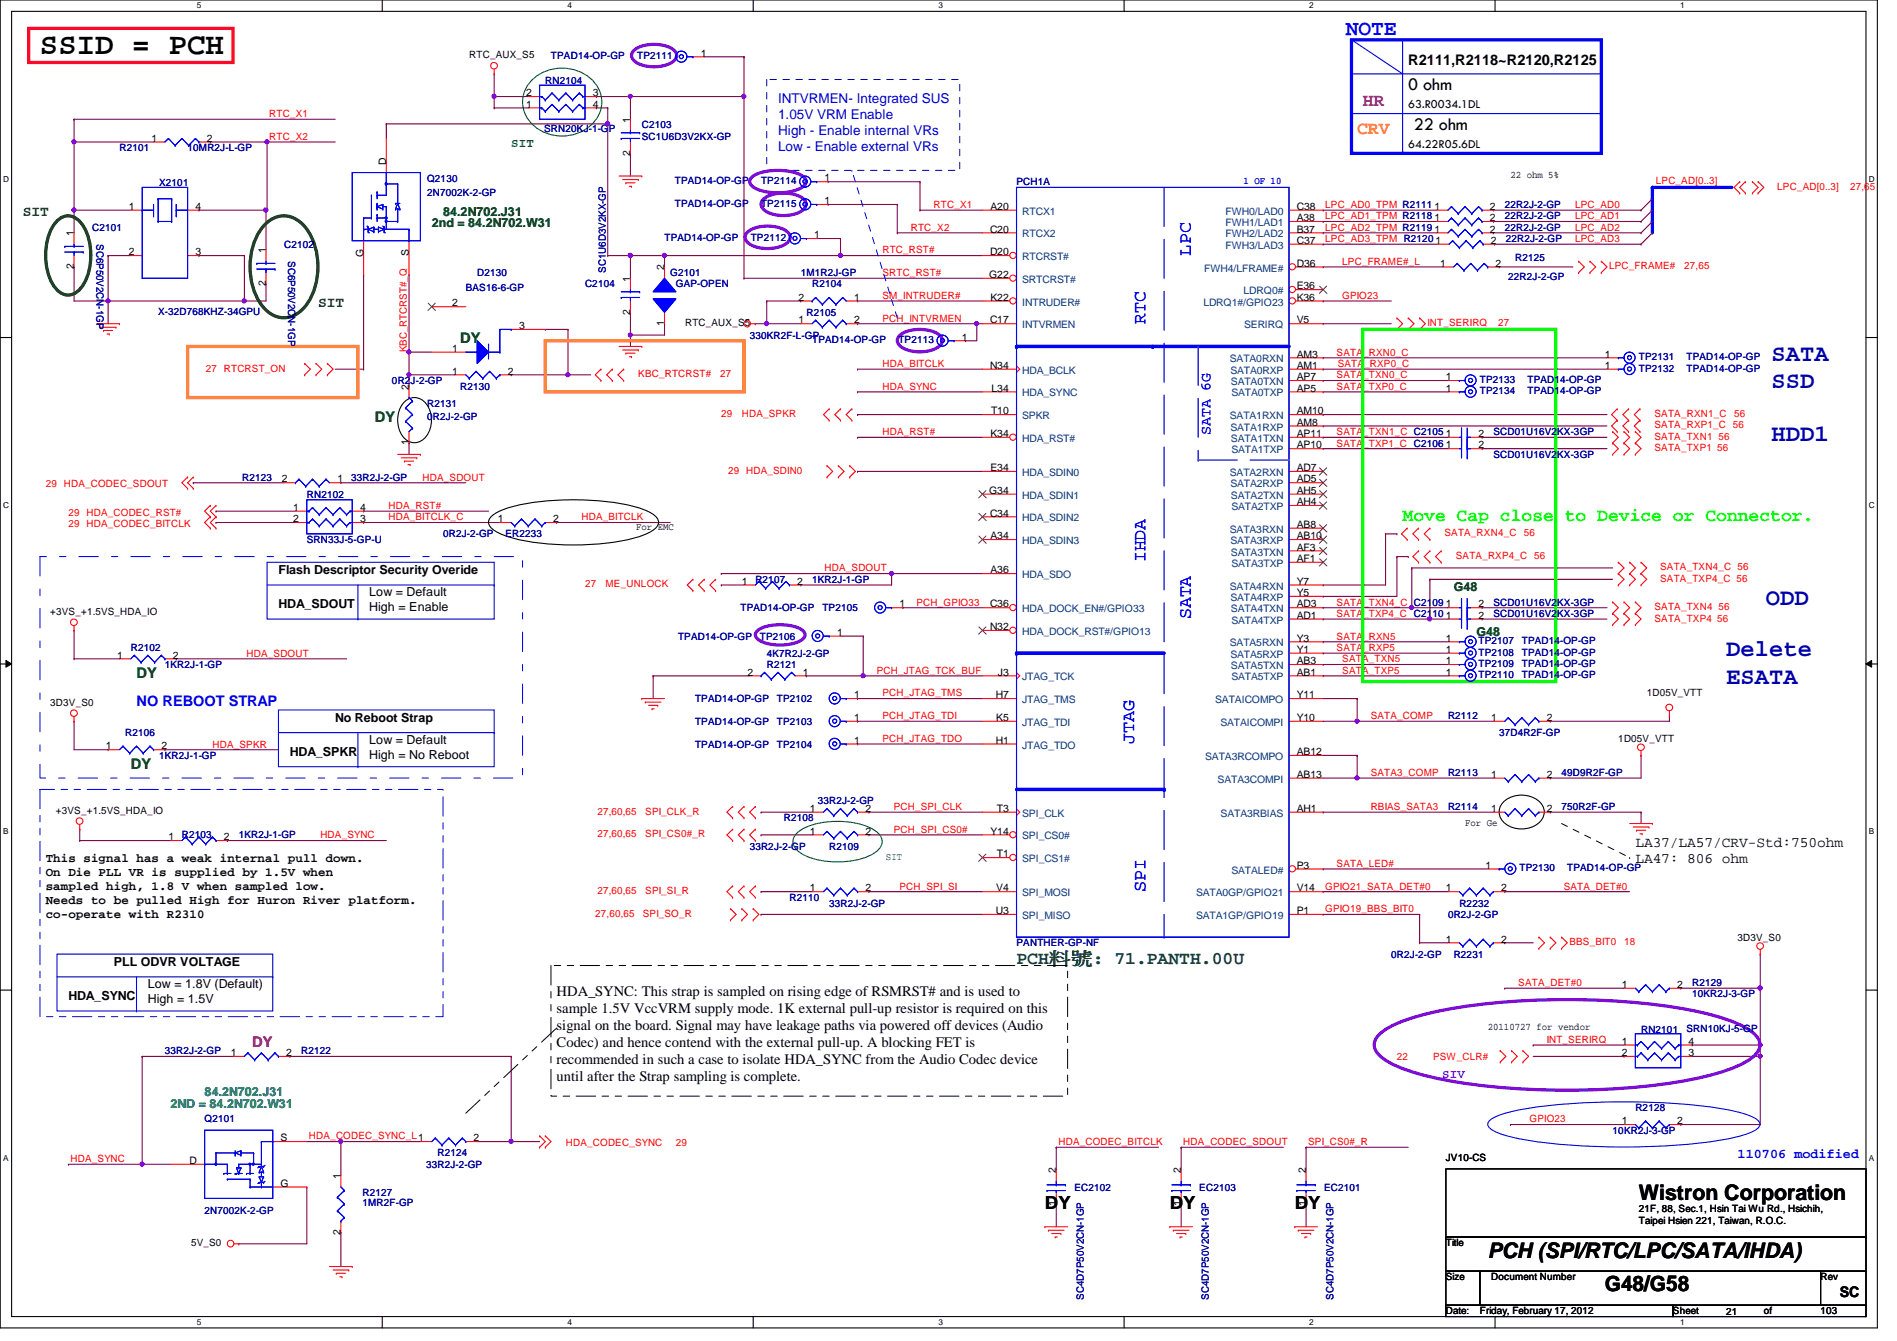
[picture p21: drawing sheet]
<svg xmlns="http://www.w3.org/2000/svg" width="297mm" height="210mm" viewBox="0 0 297 210" stroke-linecap="round" stroke-linejoin="round" font-family="sans-serif">
<defs><g id="words">
<text font-size="4.8" x="6.3" y="8.5">SSID = PCH</text>
<g font-size="3.7" fill="#0000a0">
<text x="277.4" y="56.5">SATA</text>
<text x="277.4" y="60.8">SSD</text>
<text x="277.4" y="69">HDD1</text>
<text x="276.5" y="94.7">ODD</text>
<text x="270.3" y="102.7">Delete</text>
<text x="270.3" y="107">ESATA</text>
</g>
<text font-size="3.3" fill="#00f" x="210.7" y="5.4">NOTE</text>
<g font-size="3.3">
<text x="256.6" y="187.9">Wistron Corporation</text>
<text x="233" y="196.8">PCH (SPI/RTC/LPC/SATA/IHDA)</text>
<text x="251.3" y="202.1">G48/G58</text>
</g>
<text font-size="2.8" fill="#800080" x="213.4" y="16.6">HR</text>
<g font-size="2.8">
<text x="220.5" y="14.1">0 ohm</text>
<text x="221.4" y="20.4">22 ohm</text>
<text x="163.6" y="189.3">DY</text>
<text x="183.2" y="189.3">DY</text>
<text x="202.7" y="189.3">DY</text>
</g>
<text font-size="2.8" fill="#ff8000" x="212.5" y="21">CRV</text>
<g font-size="2.8" fill="#00f">
<text x="186.5" y="40" transform="rotate(-90 186.5 40)">LPC</text>
<text x="179.4" y="50.7" transform="rotate(-90 179.4 50.7)">RTC</text>
<text x="179.4" y="88" transform="rotate(-90 179.4 88)">IHDA</text>
<text x="186.5" y="96.9" transform="rotate(-90 186.5 96.9)">SATA</text>
<text x="177.6" y="116.5" transform="rotate(-90 177.6 116.5)">JTAG</text>
<text x="179.4" y="139.6" transform="rotate(-90 179.4 139.6)">SPI</text>
</g>
<text font-size="2.8" fill="#0f0" x="219.6" y="81.5">Move Cap close to Device or Connector.</text>
<text font-size="2.8" fill="#004040" x="159.2" y="150.8">PCH鎖料: 71.PANTH.00U</text>
<g font-size="2.3">
<text x="220.5" y="10.1">R2111,R2118~R2120,R2125</text>
<text x="256.1" y="132.5">LA37/LA57/CRV-Std:750ohm</text>
<text x="256.1" y="135">LA47: 806 ohm</text>
<text x="87.2" y="155.8">HDA_SYNC: This strap is sampled on rising edge of RSMRST# and is used to</text>
<text x="87.2" y="158.5">sample 1.5V VccVRM supply mode. 1K external pull-up resistor is required on this</text>
<text x="87.2" y="161.2">signal on the board. Signal may have leakage paths via powered off devices (Audio</text>
<text x="87.2" y="163.8">Codec) and hence contend with the external pull-up. A blocking FET is</text>
<text x="87.2" y="166.5">recommended in such a case to isolate HDA_SYNC from the Audio Codec device</text>
<text x="87.2" y="169.2">until after the Strap sampling is complete.</text>
<text x="288.1" y="203">SC</text>
</g>
<g font-size="2.3" fill="#004000">
<text x="3.6" y="33.9">SIT</text>
<text x="49.8" y="48.1">SIT</text>
</g>
<g font-size="2.3" fill="#008000">
<text x="72" y="53.7">DY</text>
<text x="58.7" y="66.1">DY</text>
<text x="21.4" y="106.1">DY</text>
<text x="20.5" y="120.4">DY</text>
</g>
<g font-size="2.3" fill="#00f">
<text x="189.6" y="68.1" transform="rotate(-90 189.6 68.1)">SATA 6G</text>
<text x="21.4" y="110.6">NO REBOOT STRAP</text>
</g>
<text font-size="2.3" fill="#800080" x="39.5" y="163.9">DY</text>
<g font-size="2.1" fill="#00f">
<text x="121.8" y="16.2">INTVRMEN- Integrated SUS</text>
<text x="121.8" y="18.7">1.05V VRM Enable</text>
<text x="121.8" y="21.2">High - Enable internal VRs</text>
<text x="121.8" y="23.7">Low - Enable external VRs</text>
<text x="272.1" y="181.3">110706 modified</text>
</g>
<g font-size="1.9">
<text x="220.5" y="16.9">63.R0034.1DL</text>
<text x="220.5" y="23.1">64.22R05.6DL</text>
<text x="43.6" y="89.8">Flash Descriptor Security Overide</text>
<text x="43.6" y="95.2">HDA_SDOUT</text>
<text x="57.8" y="93.3">Low = Default</text>
<text x="57.8" y="95.6">High = Enable</text>
<text x="52.5" y="112.9">No Reboot Strap</text>
<text x="45.4" y="118.3">HDA_SPKR</text>
<text x="57.8" y="116.5">Low = Default</text>
<text x="57.8" y="118.7">High = No Reboot</text>
<text x="7.2" y="135">This signal has a weak internal pull down.</text>
<text x="7.2" y="137.2">On Die PLL VR is supplied by 1.5V when</text>
<text x="7.2" y="139.4">sampled high, 1.8 V when sampled low.</text>
<text x="7.2" y="141.6">Needs to be pulled High for Huron River platform.</text>
<text x="7.2" y="143.8">co-operate with R2310</text>
<text x="17.8" y="151.2">PLL ODVR VOLTAGE</text>
<text x="23.2" y="154.7">Low = 1.8V (Default)</text>
<text x="10.7" y="156.5">HDA_SYNC</text>
<text x="23.2" y="157">High = 1.5V</text>
</g>
<g font-size="1.9" fill="#008000">
<text x="80" y="22.9">SIT</text>
<text x="67.6" y="35.6">2nd = 84.2N702.W31</text>
<text x="69.4" y="33.8">84.2N702.J31</text>
<text x="227.6" y="92.5">G48</text>
<text x="231.2" y="99.6">G48</text>
</g>
<g font-size="1.9" fill="#008080">
<text x="26.7" y="173.4">2ND = 84.2N702.W31</text>
<text x="32" y="171.6">84.2N702.J31</text>
</g>
<text font-size="1.9" fill="#8000ff" x="225.8" y="168.7">SIV</text>
<g font-size="1.6">
<text x="73.5" y="9.1">RTC_AUX_S5</text>
<text x="109.7" y="8.8">1</text>
<text x="82.4" y="16.8">1</text>
<text x="82.4" y="15.1">2</text>
<text x="92.8" y="15.1">3</text>
<text x="92.8" y="16.8">4</text>
<text x="23.7" y="22.2">1</text>
<text x="32.4" y="22.2">2</text>
<text x="98.7" y="19.2" transform="rotate(-90 98.7 19.2)">1</text>
<text x="60.4" y="25.8" transform="rotate(-90 60.4 25.8)">D</text>
<text x="98.7" y="24.3" transform="rotate(-90 98.7 24.3)">2</text>
<text x="129.1" y="28.4">1</text>
<text x="236.5" y="27.9">22 ohm 5%</text>
<text x="20.1" y="32.9">1</text>
<text x="30.6" y="32.9">4</text>
<text x="129.1" y="32">1</text>
<text x="155.1" y="32.9">A20</text>
<text x="203.1" y="32.9">C38</text>
<text x="203.1" y="34.6">A38</text>
<text x="224.6" y="34.6">1</text>
<text x="224.6" y="32.9">1</text>
<text x="233.3" y="34.6">2</text>
<text x="233.3" y="32.9">2</text>
<text x="11.6" y="37" transform="rotate(-90 11.6 37)">1</text>
<text x="20.1" y="40">2</text>
<text x="30.6" y="40">3</text>
<text x="41.6" y="39.7" transform="rotate(-90 41.6 39.7)">1</text>
<text x="56.9" y="40.2" transform="rotate(-90 56.9 40.2)">G</text>
<text x="64" y="40" transform="rotate(-90 64 40)">S</text>
<text x="127.5" y="37.3">1</text>
<text x="155" y="36.4">C20</text>
<text x="155" y="40">D20</text>
<text x="203.1" y="36.4">B37</text>
<text x="203.1" y="38.2">C37</text>
<text x="203.1" y="41.7">D36</text>
<text x="224.6" y="36.4">1</text>
<text x="224.8" y="38.2">1</text>
<text x="225.5" y="41.7">1</text>
<text x="233.3" y="36.4">2</text>
<text x="233.5" y="38.2">2</text>
<text x="234.2" y="41.7">2</text>
<text x="11.6" y="42.1" transform="rotate(-90 11.6 42.1)">2</text>
<text x="41.6" y="44.8" transform="rotate(-90 41.6 44.8)">2</text>
<text x="70.8" y="48">2</text>
<text x="98.7" y="44.1" transform="rotate(-90 98.7 44.1)">1</text>
<text x="104" y="42.3" transform="rotate(-90 104 42.3)">2</text>
<text x="125" y="47.1">2</text>
<text x="133.7" y="47.1">1</text>
<text x="154.9" y="43.5">G22</text>
<text x="155.1" y="47.1">K22</text>
<text x="203.1" y="47.1">K36</text>
<text x="203.1" y="45.3">E36</text>
<text x="81.3" y="51.5">3</text>
<text x="98.7" y="49.2" transform="rotate(-90 98.7 49.2)">2</text>
<text x="104" y="51" transform="rotate(-90 104 51)">1</text>
<text x="107.3" y="51.1">RTC_AUX_S5</text>
<text x="125" y="50.6">1</text>
<text x="133.7" y="50.6">2</text>
<text x="150.6" y="53.3">1</text>
<text x="155" y="50.6">C17</text>
<text x="203.1" y="50.6">V5</text>
<text x="70.8" y="58.6">1</text>
<text x="70.8" y="55.1">1</text>
<text x="79.5" y="58.6">2</text>
<text x="155" y="57.7">N34</text>
<text x="203.1" y="56">AM3</text>
<text x="203.1" y="57.7">AM1</text>
<text x="203.1" y="59.5">AP7</text>
<text x="226.4" y="59.5">1</text>
<text x="251.3" y="56">1</text>
<text x="251.3" y="57.7">1</text>
<text x="64" y="61" transform="rotate(-90 64 61)">2</text>
<text x="155.2" y="64.9">T10</text>
<text x="155.3" y="61.3">L34</text>
<text x="203.1" y="61.3">AP5</text>
<text x="203.1" y="64.9">AM10</text>
<text x="226.4" y="61.3">1</text>
<text x="64" y="69.7" transform="rotate(-90 64 69.7)">1</text>
<text x="155.1" y="68.4">K34</text>
<text x="203.1" y="66.6">AM8</text>
<text x="203.1" y="68.4">AP11</text>
<text x="203.1" y="70.2">AP10</text>
<text x="226.4" y="68.4">1</text>
<text x="226.4" y="70.2">1</text>
<text x="231.5" y="68.4">2</text>
<text x="231.5" y="70.2">2</text>
<text x="44.2" y="75.5">2</text>
<text x="52.8" y="75.5">1</text>
<text x="154.9" y="77.3">G34</text>
<text x="155.1" y="73.7">E34</text>
<text x="203.1" y="73.7">AD7</text>
<text x="203.1" y="75.5">AD5</text>
<text x="203.1" y="77.3">AH5</text>
<text x="45.9" y="80">1</text>
<text x="45.9" y="81.7">2</text>
<text x="56.4" y="81.7">3</text>
<text x="56.4" y="80">4</text>
<text x="77.9" y="81.7">1</text>
<text x="86.6" y="81.7">2</text>
<text x="99.6" y="83">For EMC</text>
<text x="155" y="80.9">C34</text>
<text x="203.1" y="79.1">AH4</text>
<text x="203.1" y="82.6">AB8</text>
<text x="155.1" y="89.7">A36</text>
<text x="155.1" y="84.4">A34</text>
<text x="203.1" y="84.4">AB10</text>
<text x="203.1" y="86.2">AF3</text>
<text x="203.1" y="88">AF1</text>
<text x="116.2" y="91.5">1</text>
<text x="124.8" y="91.5">2</text>
<text x="140.8" y="95.1">1</text>
<text x="155" y="95.1">C36</text>
<text x="203.1" y="91.5">Y7</text>
<text x="203.1" y="93.3">Y5</text>
<text x="203.1" y="95.1">AD3</text>
<text x="226.4" y="95.1">1</text>
<text x="231.5" y="95.1">2</text>
<text x="7.9" y="96.2">+3VS_+1.5VS_HDA_IO</text>
<text x="131.1" y="99.5">1</text>
<text x="155" y="98.6">N32</text>
<text x="203.1" y="96.9">AD1</text>
<text x="203.1" y="100.4">Y3</text>
<text x="226.4" y="96.9">1</text>
<text x="226.4" y="100.4">1</text>
<text x="231.5" y="96.9">2</text>
<text x="18.4" y="103.1">1</text>
<text x="27" y="103.1">2</text>
<text x="117" y="105.7">2</text>
<text x="125.7" y="105.7">1</text>
<text x="156.2" y="105.7">J3</text>
<text x="203.1" y="102.2">Y1</text>
<text x="203.1" y="104">AB3</text>
<text x="203.1" y="105.7">AB1</text>
<text x="226.4" y="104">1</text>
<text x="226.4" y="105.7">1</text>
<text x="226.4" y="102.2">1</text>
<text x="7.9" y="110.4">3D3V_S0</text>
<text x="133.7" y="112.9">1</text>
<text x="133.7" y="109.3">1</text>
<text x="155.9" y="109.3">H7</text>
<text x="156" y="112.9">K5</text>
<text x="203.1" y="112.9">Y10</text>
<text x="203.1" y="109.3">Y11</text>
<text x="233.5" y="112.9">1</text>
<text x="242.2" y="112.9">2</text>
<text x="257.8" y="109">1D05V_VTT</text>
<text x="16.6" y="117.3">1</text>
<text x="25.3" y="117.3">2</text>
<text x="133.7" y="116.4">1</text>
<text x="155.9" y="116.4">H1</text>
<text x="203.1" y="118.2">AB12</text>
<text x="253.4" y="116.1">1D05V_VTT</text>
<text x="203.1" y="121.8">AB13</text>
<text x="233.5" y="121.8">1</text>
<text x="242.2" y="121.8">2</text>
<text x="8.8" y="127.3">+3VS_+1.5VS_HDA_IO</text>
<text x="26.4" y="131.5">1</text>
<text x="35" y="131.5">2</text>
<text x="126.8" y="130.6">1</text>
<text x="126.8" y="127.1">1</text>
<text x="135.5" y="130.6">2</text>
<text x="135.5" y="127.1">2</text>
<text x="155.1" y="130.6">Y14</text>
<text x="156.1" y="127.1">T3</text>
<text x="203.1" y="127.1">AH1</text>
<text x="229.4" y="129.2">For Ge</text>
<text x="233.5" y="127.1">1</text>
<text x="242.2" y="127.1">2</text>
<text x="156.1" y="134.2">T1</text>
<text x="203.1" y="136">P3</text>
<text x="232.6" y="136">1</text>
<text x="126.8" y="139.5">1</text>
<text x="135.5" y="139.5">2</text>
<text x="155.9" y="143.1">U3</text>
<text x="156" y="139.5">V4</text>
<text x="203.1" y="139.5">V14</text>
<text x="203.1" y="143.1">P1</text>
<text x="226.4" y="139.5">1</text>
<text x="235.1" y="139.5">2</text>
<text x="226.4" y="147.5">1</text>
<text x="235.1" y="147.5">2</text>
<text x="272.1" y="147.2">3D3V_S0</text>
<text x="254" y="154.6">1</text>
<text x="262.6" y="154.6">2</text>
<text x="233" y="161.2">20110727 for vendor</text>
<text x="36.1" y="165.3">1</text>
<text x="44.8" y="165.3">2</text>
<text x="254" y="163.5">1</text>
<text x="254" y="165.3">2</text>
<text x="264.4" y="165.3">3</text>
<text x="264.4" y="163.5">4</text>
<text x="43.9" y="178.6">S</text>
<text x="74.2" y="178.6">2</text>
<text x="254" y="176">1</text>
<text x="262.6" y="176">2</text>
<text x="29.7" y="182.2">D</text>
<text x="43.9" y="185.8">G</text>
<text x="53.3" y="184.6" transform="rotate(-90 53.3 184.6)">1</text>
<text x="165.4" y="183.7" transform="rotate(-90 165.4 183.7)">2</text>
<text x="184.9" y="183.7" transform="rotate(-90 184.9 183.7)">2</text>
<text x="204.5" y="183.7" transform="rotate(-90 204.5 183.7)">2</text>
<text x="226.4" y="181.7">JV10-CS</text>
<text x="165.4" y="188.8" transform="rotate(-90 165.4 188.8)">1</text>
<text x="184.9" y="188.8" transform="rotate(-90 184.9 188.8)">1</text>
<text x="204.5" y="188.8" transform="rotate(-90 204.5 188.8)">1</text>
<text x="256.6" y="189.7">21F, 88, Sec.1, Hsin Tai Wu Rd., Hsichih,</text>
<text x="256.6" y="191.6">Taipei Hsien 221, Taiwan, R.O.C.</text>
<text x="29.9" y="195.1">5V_S0</text>
<text x="53.3" y="193.3" transform="rotate(-90 53.3 193.3)">2</text>
<text x="226.4" y="195.1">Title</text>
<text x="226.4" y="200.4">Size</text>
<text x="233.5" y="200.4">Document Number</text>
<text x="285.1" y="200.4">Rev</text>
<text x="226.4" y="205.7">Date:</text>
<text x="231.7" y="205.7">Friday, February 17, 2012</text>
<text x="262" y="205.7">Sheet</text>
<text x="270.3" y="205.9">21</text>
<text x="276.2" y="205.7">of</text>
<text x="285.1" y="205.7">103</text>
</g>
<g font-size="1.6" fill="#000080">
<text x="86.3" y="9.3">TPAD14-OP-GP</text>
<text x="99.8" y="9.3">TP2111</text>
<text x="85.4" y="13.2">RN2104</text>
<text x="18.7" y="23.7">R2101</text>
<text x="29.4" y="23.7">10MR2J-L-GP</text>
<text x="85.2" y="20.7">SRN20KJ-1-GP</text>
<text x="100.5" y="20.1">C2103</text>
<text x="100.5" y="21.9">SC1U6D3V2KX-GP</text>
<text x="24.9" y="29.2">X2101</text>
<text x="66.9" y="28.4">Q2130</text>
<text x="105.7" y="28.8">TPAD14-OP-GP</text>
<text x="119.2" y="28.8">TP2114</text>
<text x="159.2" y="29">PCH1A</text>
<text x="66.9" y="30.6">2N7002K-2-GP</text>
<text x="105.7" y="32.4">TPAD14-OP-GP</text>
<text x="119.2" y="32.4">TP2115</text>
<text x="235.6" y="34.3">22R2J-2-GP</text>
<text x="235.6" y="32.6">22R2J-2-GP</text>
<text x="14.4" y="36.1">C2101</text>
<text x="15.1" y="38.2" transform="rotate(90 15.1 38.2)">SC6P50V2CN-1GP</text>
<text x="44.5" y="38.8">C2102</text>
<text x="45.1" y="40.9" transform="rotate(90 45.1 40.9)">SC6P50V2CN-1GP</text>
<text x="104.1" y="37.7">TPAD14-OP-GP</text>
<text x="117.6" y="37.7">TP2112</text>
<text x="235.6" y="36.1">22R2J-2-GP</text>
<text x="235.8" y="37.9">22R2J-2-GP</text>
<text x="237.2" y="40.9">R2125</text>
<text x="72.9" y="45.6">BAS16-6-GP</text>
<text x="74.7" y="43.2">D2130</text>
<text x="91.6" y="45">C2104</text>
<text x="94.9" y="42.7" transform="rotate(-90 94.9 42.7)">SC1U6D3V2KX-GP</text>
<text x="104.9" y="43.2">G2101</text>
<text x="105.8" y="45">GAP-OPEN</text>
<text x="125.4" y="43.2">1M1R2J-GP</text>
<text x="127.2" y="45">R2104</text>
<text x="236.2" y="43.8">22R2J-2-GP</text>
<text x="24.8" y="49.3">X-32D768KHZ-34GPU</text>
<text x="117.4" y="53">330KR2F-L-GP</text>
<text x="126.3" y="49.4">R2105</text>
<text x="127.2" y="53.7">TPAD14-OP-GP</text>
<text x="140.7" y="53.7">TP2113</text>
<text x="231.7" y="59.9">TP2133</text>
<text x="239.2" y="59.9">TPAD14-OP-GP</text>
<text x="256.6" y="56.4">TP2131</text>
<text x="256.6" y="58.2">TP2132</text>
<text x="264.1" y="56.4">TPAD14-OP-GP</text>
<text x="264.1" y="58.2">TPAD14-OP-GP</text>
<text x="61.4" y="60.1">0R2J-2-GP</text>
<text x="66.9" y="63.7">R2131</text>
<text x="66.9" y="65.8">0R2J-2-GP</text>
<text x="72" y="61">R2130</text>
<text x="231.7" y="61.7">TP2134</text>
<text x="239.2" y="61.7">TPAD14-OP-GP</text>
<text x="233.8" y="71.7">SCD01U16V2KX-3GP</text>
<text x="233.8" y="68.1">SCD01U16V2KX-3GP</text>
<text x="37.9" y="75.2">R2123</text>
<text x="48" y="77.9">RN2102</text>
<text x="55" y="75.2">33R2J-2-GP</text>
<text x="48" y="85">SRN33J-5-GP-U</text>
<text x="69.4" y="84.1">0R2J-2-GP</text>
<text x="79.2" y="84.1">ER2233</text>
<text x="115.9" y="95.7">TPAD14-OP-GP</text>
<text x="118.3" y="91.2">R2107</text>
<text x="127.2" y="91.2">1KR2J-1-GP</text>
<text x="128.8" y="95.7">TP2105</text>
<text x="221.4" y="94.8">C2109</text>
<text x="233.8" y="94.8">SCD01U16V2KX-3GP</text>
<text x="20.5" y="101.9">R2102</text>
<text x="106.2" y="100.1">TPAD14-OP-GP</text>
<text x="119" y="100.1">TP2106</text>
<text x="231.5" y="100.8">TP2107</text>
<text x="233.8" y="96.6">SCD01U16V2KX-3GP</text>
<text x="238.3" y="100.8">TPAD14-OP-GP</text>
<text x="25.8" y="104.6">1KR2J-1-GP</text>
<text x="120.1" y="104.6">R2121</text>
<text x="120.1" y="102.8">4K7R2J-2-GP</text>
<text x="231.5" y="104.4">TP2109</text>
<text x="231.5" y="106.2">TP2110</text>
<text x="231.5" y="102.6">TP2108</text>
<text x="238.3" y="104.4">TPAD14-OP-GP</text>
<text x="238.3" y="106.2">TPAD14-OP-GP</text>
<text x="238.3" y="102.6">TPAD14-OP-GP</text>
<text x="108.8" y="113.5">TPAD14-OP-GP</text>
<text x="108.8" y="109.9">TPAD14-OP-GP</text>
<text x="121.7" y="113.5">TP2103</text>
<text x="121.7" y="109.9">TP2102</text>
<text x="226.7" y="112.6">R2112</text>
<text x="19.6" y="115.2">R2106</text>
<text x="24.9" y="118.8">1KR2J-1-GP</text>
<text x="108.8" y="117">TPAD14-OP-GP</text>
<text x="121.7" y="117">TP2104</text>
<text x="234.7" y="115.2">37D4R2F-GP</text>
<text x="128.1" y="125.9">33R2J-2-GP</text>
<text x="226.7" y="121.5">R2113</text>
<text x="244.5" y="121.5">49D9R2F-GP</text>
<text x="28.5" y="131.2">R2103</text>
<text x="37.4" y="131.2">1KR2J-1-GP</text>
<text x="122.7" y="128.6">R2108</text>
<text x="226.7" y="126.8">R2114</text>
<text x="244.5" y="126.8">750R2F-GP</text>
<text x="117.4" y="133">33R2J-2-GP</text>
<text x="129.8" y="133">R2109</text>
<text x="238" y="136.4">TP2130</text>
<text x="245.4" y="136.4">TPAD14-OP-GP</text>
<text x="123.6" y="141">R2110</text>
<text x="129.8" y="141.9">33R2J-2-GP</text>
<text x="226.7" y="143.7">0R2J-2-GP</text>
<text x="228.5" y="141.9">R2232</text>
<text x="159.2" y="148.1">PANTHER-GP-NF</text>
<text x="217.8" y="149.9">0R2J-2-GP</text>
<text x="227.6" y="149.9">R2231</text>
<text x="265" y="154.3">R2129</text>
<text x="257" y="161.6">RN2101</text>
<text x="264.1" y="161.5">SRN10KJ-5-GP</text>
<text x="265" y="156.1">10KR2J-3-GP</text>
<text x="25.8" y="165">33R2J-2-GP</text>
<text x="47.2" y="165">R2122</text>
<text x="256.1" y="173.9">R2128</text>
<text x="32" y="175.7">Q2101</text>
<text x="252.5" y="177.5">10KR2J-3-GP</text>
<text x="66.7" y="182.8">33R2J-2-GP</text>
<text x="68.5" y="181">R2124</text>
<text x="32" y="190.1">2N7002K-2-GP</text>
<text x="56.8" y="187.2">R2127</text>
<text x="56.8" y="188.8">1MR2F-GP</text>
<text x="168.2" y="186.4">EC2102</text>
<text x="187.8" y="186.4">EC2103</text>
<text x="207.3" y="186.4">EC2101</text>
<text x="169.7" y="203.4" transform="rotate(-90 169.7 203.4)">SC4D7P50V2CN-1GP</text>
<text x="189.3" y="203.4" transform="rotate(-90 189.3 203.4)">SC4D7P50V2CN-1GP</text>
<text x="208.8" y="203.4" transform="rotate(-90 208.8 203.4)">SC4D7P50V2CN-1GP</text>
</g>
<g font-size="1.6" fill="#f00">
<text x="42.2" y="21.9">RTC_X2</text>
<text x="42.2" y="18.3">RTC_X1</text>
<text x="259.3" y="28.8">LPC_AD[0..3]</text>
<text x="278.3" y="29.7">LPC_AD[0..3]</text>
<text x="289.7" y="29.7">27,65</text>
<text x="146.2" y="32.6">RTC_X1</text>
<text x="207.5" y="32.6">LPC_AD0_TPM R2111</text>
<text x="207.5" y="34.3">LPC_AD1_TPM R2118</text>
<text x="246.6" y="32.6">LPC_AD0</text>
<text x="246.6" y="34.3">LPC_AD1</text>
<text x="138.2" y="39.7">RTC_RST#</text>
<text x="142.6" y="36.1">RTC_X2</text>
<text x="207.5" y="36.1">LPC_AD2_TPM R2119</text>
<text x="207.5" y="37.9">LPC_AD3_TPM R2120</text>
<text x="210.2" y="41.4">LPC_FRAME#_L</text>
<text x="246.6" y="36.1">LPC_AD2</text>
<text x="246.6" y="37.9">LPC_AD3</text>
<text x="138.2" y="46.8">SM_INTRUDER#</text>
<text x="138.2" y="43.2">SRTC_RST#</text>
<text x="210.2" y="46.8">GPIO23</text>
<text x="252" y="42.2">LPC_FRAME#</text>
<text x="263.7" y="42.2">27,65</text>
<text x="138.2" y="50.3">PCH_INTVRMEN</text>
<text x="223.5" y="51.1">INT_SERIRQ</text>
<text x="234.6" y="51.1">27</text>
<text x="32.2" y="58.2">27 RTCRST_ON</text>
<text x="63.7" y="55.1" transform="rotate(-90 63.7 55.1)">KBC_RTCRST#_Q</text>
<text x="99.9" y="59.1">KBC_RTCRST#</text>
<text x="112.8" y="59.1">27</text>
<text x="138.2" y="57.4">HDA_BITCLK</text>
<text x="209.3" y="55.7">SATA_RXN0_C</text>
<text x="209.3" y="59.2">SATA_TXN0_C</text>
<text x="209.5" y="57.4">SATA_RXP0_C</text>
<text x="112.9" y="65.3">29</text>
<text x="116.2" y="65.3">HDA_SPKR</text>
<text x="138.2" y="61">HDA_SYNC</text>
<text x="209.3" y="61">SATA_TXP0_C</text>
<text x="259.1" y="65.3">SATA_RXN1_C</text>
<text x="271.5" y="65.3">56</text>
<text x="138.2" y="68.1">HDA_RST#</text>
<text x="209.3" y="68.1">SATA_TXN1_C C2105</text>
<text x="209.3" y="69.9">SATA_TXP1_C C2106</text>
<text x="259.1" y="70.6">SATA_TXP1 56</text>
<text x="259.1" y="68.8">SATA_TXN1 56</text>
<text x="259.1" y="67.1">SATA_RXP1_C 56</text>
<text x="7.2" y="76.3">29 HDA_CODEC_SDOUT</text>
<text x="66.2" y="75.2">HDA_SDOUT</text>
<text x="114" y="74.2">29 HDA_SDIN0</text>
<text x="10.7" y="82.5">29 HDA_CODEC_BITCLK</text>
<text x="10.7" y="80.7">29 HDA_CODEC_RST#</text>
<text x="60.8" y="79.7">HDA_RST#</text>
<text x="60.8" y="81.4">HDA_BITCLK_C</text>
<text x="91.1" y="81.4">HDA_BITCLK</text>
<text x="226.2" y="83.9">SATA_RXN4_C</text>
<text x="238.6" y="83.9">56</text>
<text x="129.1" y="89.5">HDA_SDOUT</text>
<text x="228" y="87.5">SATA_RXP4_C 56</text>
<text x="260" y="89.3">SATA_TXN4_C 56</text>
<text x="91.6" y="91.9">27</text>
<text x="94.8" y="91.9">ME_UNLOCK</text>
<text x="143.5" y="94.8">PCH_GPIO33</text>
<text x="209.3" y="94.8">SATA_TXN4_C</text>
<text x="259.1" y="95.5">SATA_TXN4 56</text>
<text x="260" y="91.1">SATA_TXP4_C 56</text>
<text x="209.3" y="101.9">SATA_RXP5</text>
<text x="209.3" y="100.1">SATA_RXN5</text>
<text x="209.3" y="96.6">SATA_TXP4_C C2110</text>
<text x="259.1" y="97.3">SATA_TXP4 56</text>
<text x="38.6" y="102.8">HDA_SDOUT</text>
<text x="137.3" y="105.5">PCH_JTAG_TCK_BUF</text>
<text x="210.2" y="103.7">SATA_TXN5</text>
<text x="210.2" y="105.5">SATA_TXP5</text>
<text x="138.2" y="109">PCH_JTAG_TMS</text>
<text x="138.2" y="112.6">PCH_JTAG_TDI</text>
<text x="214.6" y="112.6">SATA_COMP</text>
<text x="33.3" y="117">HDA_SPKR</text>
<text x="138.2" y="116.1">PCH_JTAG_TDO</text>
<text x="214.6" y="121.5">SATA3_COMP</text>
<text x="50.2" y="131.2">HDA_SYNC</text>
<text x="93.6" y="131.1">27,60,65</text>
<text x="93.6" y="127.5">27,60,65</text>
<text x="101" y="131.1">SPI_CS0#_R</text>
<text x="101" y="127.5">SPI_CLK_R</text>
<text x="140" y="126.8">PCH_SPI_CLK</text>
<text x="140" y="130.3">PCH_SPI_CS0#</text>
<text x="214.6" y="126.8">RBIAS_SATA3</text>
<text x="209.3" y="135.7">SATA_LED#</text>
<text x="93.2" y="143.5">27,60,65</text>
<text x="93.6" y="140">27,60,65</text>
<text x="100.7" y="143.5">SPI_SO_R</text>
<text x="101" y="140">SPI_SI_R</text>
<text x="140.8" y="139.2">PCH_SPI_SI</text>
<text x="207.5" y="139.2">GPIO21_SATA_DET#0</text>
<text x="207.5" y="142.8">GPIO19_BBS_BIT0</text>
<text x="244.9" y="139.2">SATA_DET#0</text>
<text x="245.7" y="148">BBS_BIT0</text>
<text x="254.3" y="148">18</text>
<text x="237.7" y="154.3">SATA_DET#0</text>
<text x="218.7" y="165.9">22</text>
<text x="224.4" y="165.9">PSW_CLR#</text>
<text x="242.2" y="163.2">INT_SERIRQ</text>
<text x="48.4" y="178.4">HDA_CODEC_SYNC_L1</text>
<text x="88.6" y="179.4">HDA_CODEC_SYNC</text>
<text x="105.8" y="179.4">29</text>
<text x="165.7" y="179.2">HDA_CODEC_BITCLK</text>
<text x="185.3" y="179.2">HDA_CODEC_SDOUT</text>
<text x="204.8" y="179.2">SPI_CS0#_R</text>
<text x="239.5" y="175.7">GPIO23</text>
<text x="11" y="181.9">HDA_SYNC</text>
</g>
<text font-size="1.6" fill="#00f" x="194.7" y="28.8">1 OF 10</text>
<g font-size="1.6" fill="#004080">
<text x="160.1" y="33.6">RTCX1</text>
<text x="191.9" y="33.6">FWH0/LAD0</text>
<text x="191.9" y="35.4">FWH1/LAD1</text>
<text x="160.1" y="37.2">RTCX2</text>
<text x="160.1" y="40.7">RTCRST#</text>
<text x="191.9" y="37.2">FWH2/LAD2</text>
<text x="191.9" y="38.9">FWH3/LAD3</text>
<text x="160.1" y="47.8">INTRUDER#</text>
<text x="160.1" y="44.3">SRTCRST#</text>
<text x="188.4" y="47.8">LDRQ1#/GPIO23</text>
<text x="188.5" y="42.5">FWH4/LFRAME#</text>
<text x="194.7" y="46.1">LDRQ0#</text>
<text x="160.1" y="51.4">INTVRMEN</text>
<text x="194.8" y="51.4">SERIRQ</text>
<text x="160.1" y="58.5">HDA_BCLK</text>
<text x="192.6" y="56.7">SATA0RXN</text>
<text x="192.7" y="58.5">SATA0RXP</text>
<text x="160.1" y="62.1">HDA_SYNC</text>
<text x="160.1" y="65.6">SPKR</text>
<text x="192.6" y="65.6">SATA1RXN</text>
<text x="192.7" y="60.3">SATA0TXN</text>
<text x="192.8" y="62.1">SATA0TXP</text>
<text x="160.1" y="69.2">HDA_RST#</text>
<text x="192.7" y="67.4">SATA1RXP</text>
<text x="192.7" y="69.2">SATA1TXN</text>
<text x="192.8" y="71">SATA1TXP</text>
<text x="160.1" y="74.5">HDA_SDIN0</text>
<text x="192.6" y="74.5">SATA2RXN</text>
<text x="192.7" y="76.3">SATA2RXP</text>
<text x="160.1" y="78.1">HDA_SDIN1</text>
<text x="160.1" y="81.6">HDA_SDIN2</text>
<text x="192.6" y="83.4">SATA3RXN</text>
<text x="192.7" y="78.1">SATA2TXN</text>
<text x="192.8" y="79.8">SATA2TXP</text>
<text x="160.1" y="85.2">HDA_SDIN3</text>
<text x="192.7" y="85.2">SATA3RXP</text>
<text x="192.7" y="87">SATA3TXN</text>
<text x="192.8" y="88.7">SATA3TXP</text>
<text x="160.1" y="90.5">HDA_SDO</text>
<text x="160.1" y="95.8">HDA_DOCK_EN#/GPIO33</text>
<text x="192.6" y="92.3">SATA4RXN</text>
<text x="192.7" y="94.1">SATA4RXP</text>
<text x="192.7" y="95.8">SATA4TXN</text>
<text x="160.1" y="99.4">HDA_DOCK_RST#/GPIO13</text>
<text x="192.6" y="101.2">SATA5RXN</text>
<text x="192.8" y="97.6">SATA4TXP</text>
<text x="160.1" y="106.5">JTAG_TCK</text>
<text x="192.7" y="103">SATA5RXP</text>
<text x="192.7" y="104.7">SATA5TXN</text>
<text x="192.8" y="106.5">SATA5TXP</text>
<text x="160.1" y="110.1">JTAG_TMS</text>
<text x="160.1" y="113.6">JTAG_TDI</text>
<text x="190.3" y="110.1">SATAICOMPO</text>
<text x="191.1" y="113.6">SATAICOMPI</text>
<text x="160.1" y="117.2">JTAG_TDO</text>
<text x="188.7" y="119">SATA3RCOMPO</text>
<text x="190.7" y="122.5">SATA3COMPI</text>
<text x="160.1" y="127.8">SPI_CLK</text>
<text x="160.1" y="131.4">SPI_CS0#</text>
<text x="191.1" y="127.8">SATA3RBIAS</text>
<text x="160.1" y="135">SPI_CS1#</text>
<text x="192.8" y="136.7">SATALED#</text>
<text x="160.1" y="140.3">SPI_MOSI</text>
<text x="160.1" y="143.8">SPI_MISO</text>
<text x="187.3" y="140.3">SATA0GP/GPIO21</text>
<text x="187.3" y="143.8">SATA1GP/GPIO19</text>
</g>
<text font-size="1.6" fill="#008000" x="138.7" y="134.6">SIT</text>
<g font-size="1.3">
<text x="30.8" y="1.3">5</text>
<text x="88.9" y="1.3">4</text>
<text x="146.9" y="1.3">3</text>
<text x="205" y="1.3">2</text>
<text x="263.1" y="1.3">1</text>
<text x=".5" y="28.4">D</text>
<text x="292.6" y="28.4">D</text>
<text x=".5" y="79.5">C</text>
<text x="292.6" y="79.5">C</text>
<text x=".5" y="130.6">B</text>
<text x="292.6" y="130.6">B</text>
<text x=".5" y="181.7">A</text>
<text x="292.6" y="181.7">A</text>
<text x="30.8" y="207.4">5</text>
<text x="88.9" y="207.4">4</text>
<text x="146.9" y="207.4">3</text>
<text x="205" y="207.4">2</text>
<text x="263.1" y="207.4">1</text>
</g>
</g></defs>
<path d="M0 0h294v207.9h-294zM1.8 1.8h290.4v204.3h-290.4z" fill="none" stroke="#000" stroke-width=".17"/>
<g fill="#fff">
<path d="M30.8 .2h.7v1.4h-.7z"/>
<path d="M30.8 206.2h.7v1.4h-.7z"/>
</g>
<path d="M59.9 0v1.8M59.9 206.1v1.8" fill="none" stroke="#000" stroke-width=".17"/>
<g fill="#fff">
<path d="M88.9 .2h.6v1.4h-.6z"/>
<path d="M88.9 206.2h.6v1.4h-.6z"/>
</g>
<path d="M117.9 0v1.8M117.9 206.1v1.8" fill="none" stroke="#000" stroke-width=".17"/>
<g fill="#fff">
<path d="M146.9 .2h.7v1.4h-.7z"/>
<path d="M146.9 206.2h.7v1.4h-.7z"/>
</g>
<path d="M176 0v1.8M176 206.1v1.8" fill="none" stroke="#000" stroke-width=".17"/>
<g fill="#fff">
<path d="M205 .2h.7v1.4h-.7z"/>
<path d="M205 206.2h.7v1.4h-.7z"/>
</g>
<path d="M234.1 0v1.8M234.1 206.1v1.8" fill="none" stroke="#000" stroke-width=".17"/>
<g fill="#fff">
<path d="M263.1 .2h.7v1.4h-.7z"/>
<path d="M263.1 206.2h.7v1.4h-.7z"/>
<path d="M.5 27.3h.9v1.4h-.9z"/>
<path d="M292.6 27.3h.9v1.4h-.9z"/>
<path d="M.5 78.4h.9v1.4h-.9z"/>
<path d="M292.6 78.4h.9v1.4h-.9z"/>
</g>
<path d="M0 52.8h1.8M292.2 52.8h1.8" fill="none" stroke="#000" stroke-width=".17"/>
<g fill="#fff">
<path d="M.5 129.5h.8v1.4h-.8z"/>
<path d="M292.6 129.5h.9v1.4h-.9z"/>
</g>
<path d="M0 103.9h1.8M292.2 103.9h1.8" fill="none" stroke="#000" stroke-width=".17"/>
<path d="M.9 103.4l.9 .5-.9 .5zM292.2 103.9l.9-.5v1z" fill="#000"/>
<path d="M.9 103.4l.9 .5-.9 .5zM292.2 103.9l.9-.5v1z" fill="none" stroke="#000" stroke-width=".16"/>
<g fill="#fff">
<path d="M.5 180.5h.8v1.4h-.8z"/>
<path d="M292.6 180.5h.9v1.4h-.9z"/>
</g>
<path d="M0 155h1.8M292.2 155h1.8" fill="none" stroke="#000" stroke-width=".17"/>
<path d="M60.5 19.4h.1M60.5 19.4v2.3M60.5 19.4h34.7M240.1 163.6h.1M240.1 163.6h14.2" fill="none" stroke="#800040" stroke-width=".17"/>
<circle cx="95.1" cy="19.3" r=".33" fill="#f0f"/>
<circle cx="95.1" cy="19.3" r=".33" fill="none" stroke="#f0f" stroke-width=".17"/>
<g fill="none" stroke="#800040" stroke-width=".17">
<path d="M77.4 11.6h.1M77.4 11.6v3.5M95.2 19.4h.1M95.2 19.4v20.6M207.2 68.5h.1M207.2 66.7h.1M207.2 64.9h.1M207.2 70.2h.1M207.2 70.2h19.5M207.2 68.5h19.5M207.2 66.7h44.4M207.2 64.9h44.4"/>
<path d="M232.1 70.2h.1M232.1 70.2h19.5M35.6 131.6h.1M35.6 131.6h24.9M119.2 127.1h.1M119.2 139.6h.1M119.2 130.7h.1M119.2 127.1h8M119.2 139.6h8M119.2 130.7h8M136.1 127.1h.1M136.1 139.6h.1"/>
<path d="M136.1 130.7h.1M136.1 127.1h17.7M136.1 139.6h17.7M136.1 130.7h17.7M74.7 178.7h5.3M80 178.7h.1M165.4 179.6h.1M165.4 179.6h16M165.4 179.6v3.5M185 179.6h.1M185 179.6h16M185 179.6v3.5"/>
<path d="M204.5 179.6h.1M204.5 179.6v3.5M204.5 179.6h16M165.4 188.5h.1M165.4 188.5v3.5M185 188.5h.1M185 188.5v3.5M204.5 188.5h.1M204.5 188.5v3.5"/>
</g>
<path d="M258.7 31.1v1.8" fill="none" stroke="#00f" stroke-width=".51"/>
<circle cx="258.7" cy="31.1" r=".25" fill="#00f"/>
<path d="M258.7 34.7v1.7" fill="none" stroke="#00f" stroke-width=".51"/>
<circle cx="258.7" cy="34.7" r=".25" fill="#00f"/>
<path d="M258.7 29.3v1.8" fill="none" stroke="#00f" stroke-width=".51"/>
<circle cx="258.7" cy="29.3" r=".25" fill="#00f"/>
<path d="M258.7 32.9v1.8" fill="none" stroke="#00f" stroke-width=".51"/>
<circle cx="258.7" cy="32.9" r=".25" fill="#00f"/>
<path d="M258.7 29.3h12.5" fill="none" stroke="#00f" stroke-width=".51"/>
<circle cx="258.7" cy="29.3" r=".25" fill="#00f"/>
<g fill="none" stroke="#800040" stroke-width=".17">
<path d="M77.4 16.9h.1M77.4 15.1h.1M77.4 16.9h5.3M77.4 15.1v1.8M233.8 32.9h.1M233.8 34.7h.1M233.8 36.4h.1M233.8 32.9h23.2M233.8 34.7h23.2M233.8 36.4h23.2M234 38.2h.1M234 38.2h23"/>
<path d="M112.9 91.6h.1M112.9 91.6h3.6M125.4 91.6h.1M125.4 91.6h14.2M141.4 95.1h.1M141.4 95.1h12.4M207.2 104h.1M207.2 105.8h.1M207.2 102.2h.1M207.2 100.5h.1M207.2 104h19.5M207.2 105.8h19.5"/>
<path d="M207.2 102.2h19.5M207.2 100.5h19.5M12.5 131.6h.1M12.5 131.6h14.2M119.2 143.1h.1M119.2 143.1h34.6M22.3 165.4h.1M22.3 165.4v16.8M22.3 165.4h14.2"/>
</g>
<circle cx="77.4" cy="15.1" r=".32" fill="#f0f"/>
<circle cx="77.4" cy="15.1" r=".32" fill="none" stroke="#f0f" stroke-width=".17"/>
<g fill="none" stroke="#800040" stroke-width=".17">
<path d="M207.2 32.9h.1M207.2 34.7h.1M207.2 36.4h.1M207.2 38.2h.1M207.2 32.9h17.8M207.2 34.7h17.8M207.2 36.4h17.8M207.2 38.2h17.9M207.2 41.8h.1M207.2 47.1h.1M207.2 41.8h18.6M207.2 47.1h10.6"/>
<path d="M112.9 89.8h.1M112.9 89.8h26.7M139.6 89.8h.1M139.6 89.8v1.8M11.6 112.9h.1M11.6 112.9v4.4h5.3M16.9 117.3h.1M25.8 117.3h.1M25.8 117.3h17.8M12.5 129.8h.1M12.5 129.8v1.8M207.2 139.6h.1"/>
<path d="M207.2 139.6h19.5M207.2 143.1h.1M207.2 143.1h15.1M80 165.4h.1M80 165.4v13.3M22.3 182.2h.1M22.3 182.2h4.4"/>
</g>
<circle cx="22.2" cy="182.2" r=".32" fill="#f0f"/>
<circle cx="22.2" cy="182.2" r=".32" fill="none" stroke="#f0f" stroke-width=".17"/>
<path d="M53.4 178.7h.1M53.4 178.7v5.3M37.4 194.7h.1M48 185.8h.1M48 185.8v8.9h-10.6" fill="none" stroke="#800040" stroke-width=".17"/>
<circle cx="53.4" cy="178.7" r=".32" fill="#f0f"/>
<circle cx="53.4" cy="178.7" r=".32" fill="none" stroke="#f0f" stroke-width=".17"/>
<path d="M48 178.7h5.4M53.4 178.7h.1M80 178.7h.1M80 178.7h4.5" fill="none" stroke="#800040" stroke-width=".17"/>
<circle cx="80" cy="178.7" r=".32" fill="#f0f"/>
<circle cx="80" cy="178.7" r=".32" fill="none" stroke="#f0f" stroke-width=".17"/>
<g fill="none" stroke="#800040" stroke-width=".17">
<path d="M134.3 57.8h.1M134.3 57.8h19.5M134.3 68.5h.1M134.3 61.3h.1M134.3 68.5h19.5M134.3 61.3h19.5M139.6 89.8h.1M139.6 89.8h14.2M134.3 109.3h.1M134.3 112.9h.1M134.3 116.5h.1M134.3 109.3h19.5"/>
<path d="M134.3 112.9h19.5M134.3 116.5h19.5M207.2 109.3h5.3M212.5 109.3h.1M212.5 109.3v3.6M207.2 136h.1M207.2 136h25.8M235.6 154.7h.1M235.6 154.7h18.7M53.4 178.7h.1M53.4 178.7h12.4M53.4 192.9h.1"/>
<path d="M53.4 192.9v5.3"/>
</g>
<circle cx="139.6" cy="89.8" r=".32" fill="#f0f"/>
<circle cx="139.6" cy="89.8" r=".32" fill="none" stroke="#f0f" stroke-width=".17"/>
<path d="M30.3 75.6h.1M30.3 75.6h14.2M134.3 64.9h.1M134.3 64.9h19.5M33.8 80h.1M33.8 81.8h.1M33.8 80h12.5M33.8 81.8h12.5M221.1 95.1h.1M221.1 95.1h5.6" fill="none" stroke="#800040" stroke-width=".17"/>
<circle cx="221" cy="95.1" r=".33" fill="#f0f"/>
<circle cx="221" cy="95.1" r=".33" fill="none" stroke="#f0f" stroke-width=".17"/>
<path d="M53.4 75.6h.1M53.4 75.6h19.5M56.9 80h.1M56.9 80h19.6M207.2 93.3h.1M207.2 93.3h11.5M232.1 95.1h.1M232.1 96.9h.1M232.1 95.1h19.5M232.1 96.9h19.5M275.6 149.4h.1M275.6 149.4v5.3" fill="none" stroke="#800040" stroke-width=".17"/>
<circle cx="275.6" cy="154.7" r=".32" fill="#f0f"/>
<circle cx="275.6" cy="154.7" r=".32" fill="none" stroke="#f0f" stroke-width=".17"/>
<path d="M223.9 96.9h.1M223.9 96.9h2.8" fill="none" stroke="#800040" stroke-width=".17"/>
<circle cx="223.9" cy="96.9" r=".33" fill="#f0f"/>
<circle cx="223.9" cy="96.9" r=".33" fill="none" stroke="#f0f" stroke-width=".17"/>
<path d="M120.1 50.7h.1M120.1 50.7h5.3M56.9 81.8h.1M56.9 81.8h21.4M207.2 91.6h.1M207.2 91.6h9.8M207.2 127.1h.1M207.2 127.1h26.6M242.7 127.1h.1M242.7 127.1h14.3M257 127.1h.1M257 127.1v1.8" fill="none" stroke="#800040" stroke-width=".17"/>
<circle cx="120" cy="50.6" r=".32" fill="#f0f"/>
<circle cx="120" cy="50.6" r=".32" fill="none" stroke="#f0f" stroke-width=".17"/>
<path d="M93.4 16.9h.1M93.4 16.9h1.8M207.2 50.7h.1M207.2 50.7h10.6M134.3 73.8h.1M134.3 73.8h19.5M207.2 112.9h26.6M212.5 112.9h.1M263.2 154.7h.1M263.2 154.7h12.4M265 163.6h.1M265 163.6h10.6" fill="none" stroke="#800040" stroke-width=".17"/>
<circle cx="212.5" cy="112.9" r=".32" fill="#f0f"/>
<circle cx="212.5" cy="112.9" r=".32" fill="none" stroke="#f0f" stroke-width=".17"/>
<g fill="none" stroke="#800040" stroke-width=".17">
<path d="M11.6 18.7h.1M11.6 18.7v3.5M129.7 32h.1M129.7 32h10.8M16.9 40h.1M16.9 47.1h.1M16.9 40v7.1M38.3 40h.1M38.3 40v7.1h-26.7M41.7 44.4h.1M41.7 44.4v2.7M120.1 47.1h.1"/>
<path d="M120.1 47.1h5.3M120.1 47.1v3.6M125.4 47.1h.1M134.3 47.1h.1M134.3 47.1h19.5M207.2 56h.1M207.2 57.8h.1M207.2 59.6h.1M207.2 56h44.4M207.2 57.8h44.4M207.2 59.6h19.5M207.2 61.3h.1"/>
<path d="M207.2 61.3h19.5M232.1 68.5h.1M232.1 68.5h19.5M11.6 98.7h.1M11.6 98.7v4.4M11.6 103.1h.1M11.6 103.1h7.1M27.6 103.1h.1M27.6 103.1h26.7M135.2 105.8h.1M135.2 105.8h18.6M242.7 112.9h.1"/>
<path d="M242.7 112.9h18.7M235.6 139.6h.1M235.6 139.6h19.6"/>
</g>
<circle cx="38.2" cy="47.1" r=".32" fill="#f0f"/>
<circle cx="38.2" cy="47.1" r=".32" fill="none" stroke="#f0f" stroke-width=".17"/>
<circle cx="16.9" cy="47.1" r=".32" fill="#f0f"/>
<circle cx="16.9" cy="47.1" r=".32" fill="none" stroke="#f0f" stroke-width=".17"/>
<path d="M11.6 18.7h.1M11.6 18.7h40.9M11.6 22.2h.1M11.6 32.9h.1M11.6 22.2h12.4M11.6 32.9v3.5M32.9 22.2h.1M32.9 22.2h19.6M41.8 22.2h.1" fill="none" stroke="#800040" stroke-width=".17"/>
<circle cx="11.6" cy="32.9" r=".32" fill="#f0f"/>
<circle cx="11.6" cy="32.9" r=".32" fill="none" stroke="#f0f" stroke-width=".17"/>
<path d="M41.7 32.9h.1M41.7 32.9v6.2" fill="none" stroke="#800040" stroke-width=".17"/>
<circle cx="41.6" cy="32.9" r=".33" fill="#f0f"/>
<circle cx="41.6" cy="32.9" r=".33" fill="none" stroke="#f0f" stroke-width=".17"/>
<path d="M41.8 22.2h.1M41.8 22.2v10.7M11.6 41.8h.1M11.6 41.8v5.3M16.9 47.1h.1M16.9 47.1v3.6M38.3 47.1h.1M38.3 47.1h3.4M116.5 43.6h.1M116.5 43.6h37.3" fill="none" stroke="#800040" stroke-width=".17"/>
<circle cx="41.8" cy="22.2" r=".32" fill="#f0f"/>
<circle cx="41.8" cy="22.2" r=".32" fill="none" stroke="#f0f" stroke-width=".17"/>
<path d="M152.9 50.7h.1M152.9 50.7h.9" fill="none" stroke="#800040" stroke-width=".17"/>
<circle cx="152.9" cy="50.6" r=".32" fill="#f0f"/>
<circle cx="152.9" cy="50.6" r=".32" fill="none" stroke="#f0f" stroke-width=".17"/>
<path d="M98.7 15.1h.1M98.7 15.1h17.8M16.9 40h.1M16.9 40h3.6M95.2 40h.1M95.2 40h3.5" fill="none" stroke="#800040" stroke-width=".17"/>
<circle cx="116.5" cy="15.1" r=".32" fill="#f0f"/>
<circle cx="116.5" cy="15.1" r=".32" fill="none" stroke="#f0f" stroke-width=".17"/>
<path d="M11.6 32.9h.1M11.6 22.2h.1M11.6 32.9h8.9M11.6 22.2v10.7" fill="none" stroke="#800040" stroke-width=".17"/>
<circle cx="11.6" cy="22.2" r=".32" fill="#f0f"/>
<circle cx="11.6" cy="22.2" r=".32" fill="none" stroke="#f0f" stroke-width=".17"/>
<g fill="none" stroke="#800040" stroke-width=".17">
<path d="M116.5 15.1h.1M116.5 15.1v28.5M31.2 32.9h.1M31.2 32.9h10.5M129.7 28.4h.1M129.7 28.4h14.4M31.2 40h.1M31.2 40h7.1M98.7 52.5h.1M98.7 52.5v1.7M104.1 50.7h.1M104.1 50.7v1.8h-5.4"/>
<path d="M235.6 147.6h.1M235.6 147.6h4.5"/>
</g>
<circle cx="98.7" cy="52.4" r=".32" fill="#f0f"/>
<circle cx="98.7" cy="52.4" r=".32" fill="none" stroke="#f0f" stroke-width=".17"/>
<path d="M104.1 40h.1M104.1 40v1.8M131.6 40h.1M131.6 40h22.2" fill="none" stroke="#800040" stroke-width=".17"/>
<circle cx="131.6" cy="40" r=".32" fill="#f0f"/>
<circle cx="131.6" cy="40" r=".32" fill="none" stroke="#f0f" stroke-width=".17"/>
<path d="M98.7 40h.1M98.7 40v3.6" fill="none" stroke="#800040" stroke-width=".17"/>
<circle cx="98.7" cy="40" r=".32" fill="#f0f"/>
<circle cx="98.7" cy="40" r=".32" fill="none" stroke="#f0f" stroke-width=".17"/>
<path d="M77.4 15.1h.1M77.4 15.1h5.3M93.4 15.1h.1M93.4 15.1h5.3M98.7 15.1h.1M98.7 15.1v3.6M98.7 24h.1M98.7 24v3.6" fill="none" stroke="#800040" stroke-width=".17"/>
<circle cx="98.7" cy="15.1" r=".32" fill="#f0f"/>
<circle cx="98.7" cy="15.1" r=".32" fill="none" stroke="#f0f" stroke-width=".17"/>
<path d="M207.2 118.2h5.3M212.5 118.2h.1M212.5 118.2v3.6M207.2 121.8h26.6M212.5 121.8h.1" fill="none" stroke="#800040" stroke-width=".17"/>
<circle cx="212.5" cy="121.8" r=".32" fill="#f0f"/>
<circle cx="212.5" cy="121.8" r=".32" fill="none" stroke="#f0f" stroke-width=".17"/>
<g fill="none" stroke="#800040" stroke-width=".17">
<path d="M98.7 48.9h.1M98.7 40h.1M98.7 48.9v3.6M98.7 40h5.4M118.3 50.7h.1M118.3 50.7h1.8M234.7 41.8h.1M234.7 41.8h11.6M102.3 105.8h.1M102.3 105.8h15.1M102.3 105.8v3.5M257 118.2h.1"/>
<path d="M257 118.2v3.6h-14.3M261.4 112h.1M261.4 112v.9M242.7 121.8h.1M45.4 165.4h.1M45.4 165.4h34.6M10.7 182.2h.1M10.7 182.2h11.6"/>
</g>
<circle cx="98.7" cy="40" r=".32" fill="#f0f"/>
<circle cx="98.7" cy="40" r=".32" fill="none" stroke="#f0f" stroke-width=".17"/>
<path d="M52.5 57.8h4.4M56.9 43h.1M56.9 57.8h.1M56.9 43v14.8M85.4 51.6h.1M85.4 51.6h3.5M222.3 143.1h.1M222.3 147.6h.1M222.3 143.1v4.5M222.3 147.6h4.4M275.6 154.7h.1M275.6 154.7v8.9" fill="none" stroke="#800040" stroke-width=".17"/>
<circle cx="275.6" cy="154.7" r=".32" fill="#f0f"/>
<circle cx="275.6" cy="154.7" r=".32" fill="none" stroke="#f0f" stroke-width=".17"/>
<path d="M87.2 81.8h.1M87.2 81.8h17.7M236.5 176h.1M236.5 176h17.8M263.2 176h.1M275.6 165.4h.1M275.6 165.4v10.6h-12.4" fill="none" stroke="#800040" stroke-width=".17"/>
<circle cx="275.6" cy="165.3" r=".32" fill="#f0f"/>
<circle cx="275.6" cy="165.3" r=".32" fill="none" stroke="#f0f" stroke-width=".17"/>
<path d="M64 43h.1M64 43v12.1M88.9 58.7h.1M88.9 58.7h3.6" fill="none" stroke="#800040" stroke-width=".17"/>
<circle cx="64" cy="55.1" r=".32" fill="#f0f"/>
<circle cx="64" cy="55.1" r=".32" fill="none" stroke="#f0f" stroke-width=".17"/>
<path d="M95.2 16.9h.1M95.2 16.9v2.5M88.9 51.6h.1M88.9 51.6v7.1" fill="none" stroke="#800040" stroke-width=".17"/>
<circle cx="88.9" cy="58.6" r=".32" fill="#f0f"/>
<circle cx="88.9" cy="58.6" r=".32" fill="none" stroke="#f0f" stroke-width=".17"/>
<path d="M64 58.7h.1M64 55.1h.1M64 58.7h7.2M64 55.1v3.6M80 58.7h.1M80 58.7h8.9" fill="none" stroke="#800040" stroke-width=".17"/>
<circle cx="64" cy="58.6" r=".32" fill="#f0f"/>
<circle cx="64" cy="58.6" r=".32" fill="none" stroke="#f0f" stroke-width=".17"/>
<path d="M41.7 32.9h.1M64 55.1h.1M64 55.1h3.6M64 58.7v1.8M64 60.5h.1M64 69.3h.1M64 69.3v1.8M131.6 99.6h3.6M135.2 99.6h.1M135.2 99.6v6.2M135.2 105.8h.1" fill="none" stroke="#800040" stroke-width=".17"/>
<circle cx="135.1" cy="105.8" r=".32" fill="#f0f"/>
<circle cx="135.1" cy="105.8" r=".32" fill="none" stroke="#f0f" stroke-width=".17"/>
<path d="M110.3 8.9h6.2M116.5 8.9h.1M116.5 8.9v6.2M128.1 37.3h3.5M131.6 37.3h.1M131.6 37.3v2.7M104.1 40h.1M104.1 40h27.5M131.6 40h.1M126.3 105.8h.1M126.3 105.8h8.9" fill="none" stroke="#800040" stroke-width=".17"/>
<circle cx="104" cy="40" r=".32" fill="#f0f"/>
<circle cx="104" cy="40" r=".32" fill="none" stroke="#f0f" stroke-width=".17"/>
<g fill="none" stroke="#800040" stroke-width=".17">
<path d="M140.5 32h.1M140.5 36.4h.1M140.5 32v4.4M140.5 36.4h13.3M144.1 28.4h.1M144.1 32.9h.1M144.1 28.4v4.5M144.1 32.9h9.7M134.3 50.7h.1M134.3 50.7h18.6M151.2 53.3h.1M152.9 50.7h.1"/>
<path d="M152.9 50.7v2.6h-1.7M207.2 95.1h.1M207.2 96.9h.1M217 83.6h.1M217 83.6v8M217 83.6h1.7M218.7 83.6h.1M218.7 87.1h.1M218.7 87.1v6.2M218.7 87.1h1.8M220.5 87.1h.1M221.1 88.9h.1"/>
<path d="M221.1 88.9v6.2h-13.9M221.1 88.9h31.4M223.9 90.7h.1M223.9 90.7v6.2h-16.7M223.9 90.7h28.6M240.1 165.4h14.2M254.3 165.4h.1M265 165.4h10.6M275.6 165.4h.1M275.6 163.6h.1M275.6 163.6v1.8"/>
</g>
<circle cx="275.6" cy="163.5" r=".32" fill="#f0f"/>
<circle cx="275.6" cy="163.5" r=".32" fill="none" stroke="#f0f" stroke-width=".17"/>
<g fill="none" stroke="#f00" stroke-width=".17">
<path d="M77.4 11.6h.1M77.4 10.8v.8M108.5 8.9h1.8M96.9 27.6h3.6M97.5 28.1h2.4M98 28.6h.1M98 28.6h1.4M98.5 29.2h.4M98.9 29.2h.1M99.9 28.1h.1M100.5 27.6h.1M225 34.7h1.7"/>
<path d="M232.1 34.7h1.7M272.4 30.2h.1M272.4 28.4h.1M272.4 28.4l-.9 .9 .9 .9M273.3 30.2h.1M273.3 28.4h.1M273.3 28.4l-.9 .9 .9 .9M274.4 28.4h.1M274.4 30.2h.1M274.4 28.4l.9 .9-.9 .9M275.3 30.2h.1M275.3 28.4h.1"/>
<path d="M275.3 28.4l.9 .9-.9 .9M15.2 50.7h3.5M15.7 51.2h2.5M16.2 51.7h.1M16.2 51.7h1.4M16.8 52.3h.3M17.1 52.3h.1M18.2 51.2h.1M18.7 50.7h.1M47.7 58.7h.1M47.7 56.9h.1M47.7 56.9l.9 .9-.9 .9"/>
<path d="M49.5 56.9h.1M49.5 58.7h.1M49.5 56.9l.9 .9-.9 .9M51.3 58.7h.1M51.3 56.9h.1M51.3 56.9l.9 .9-.9 .9M94.1 59.6h.1M94.1 57.8h.1M94.1 57.8l-.9 .9 .9 .9M95.9 57.8h.1M95.9 59.6h.1M95.9 57.8l-.9 .9 .9 .9"/>
<path d="M96.9 54.2h3.6M97.5 54.8h2.4M97.7 59.6h.1M97.7 57.8h.1M97.7 57.8l-.9 .9 .9 .9M98 55.3h.1M98 55.3h1.4M98.5 55.8h.4M98.9 55.8h.1M99.9 54.8h.1M100.5 54.2h.1M117.6 50.7h.7"/>
<path d="M118.3 50.7h.1M218.7 51.6h.1M218.7 49.8h.1M218.7 49.8l.9 .9-.9 .9M220.5 49.8h.1M220.5 51.6h.1M220.5 49.8l.9 .9-.9 .9M222.3 51.6h.1M222.3 49.8h.1M222.3 49.8l.9 .9-.9 .9M247.2 42.7h.1M247.2 40.9h.1"/>
<path d="M247.2 40.9l.9 .9-.9 .9M249 40.9h.1M249 42.7h.1M249 40.9l.8 .9-.8 .9M250.7 42.7h.1M250.7 40.9h.1M250.7 40.9l.9 .9-.9 .9M29.4 74.7h.1M29.4 76.5h.1M29.4 74.7l-.9 .9 .9 .9M30.3 74.7h.1M30.3 76.5h.1"/>
<path d="M30.3 74.7l-.9 .9 .9 .9M32.9 79.1h.1M32.9 79.1l-.9 .9 .9 .9M33.8 79.1h.1M33.8 79.1l-.9 .9 .9 .9M62.3 71.1h3.5M62.8 71.7h2.5M63.3 72.2h.1M63.3 72.2h1.5M63.9 72.7h.3M64.2 72.7h.1M65.3 71.7h.1"/>
<path d="M65.8 71.1h.1M129.5 74.7h.1M129.5 72.9h.1M129.5 72.9l.9 .9-.9 .9M129.8 65.8h.1M129.8 64h.1M129.8 64l-.9 .9 .9 .9M131.3 72.9h.1M131.3 74.7h.1M131.3 72.9l.9 .9-.9 .9M131.6 64h.1M131.6 65.8h.1"/>
<path d="M131.6 64l-.9 .9 .9 .9M133.1 74.7h.1M133.1 72.9h.1M133.1 72.9l.8 .9-.8 .9M133.4 65.8h.1M133.4 64h.1M133.4 64l-.9 .9 .9 .9M226.7 68.5h1.8M230.3 68.5h1.8M252.5 71.1h.1M252.5 69.3h.1M252.5 67.6h.1"/>
<path d="M252.5 67.6l.9 .9-.9 .8M252.5 69.3l.9 .9-.9 .9M253.2 65.8h.1M253.2 64h.1M253.2 67.6h.1M253.2 65.8l-.9 .9 .9 .9M253.2 64l-.9 .9 .9 .9M254.3 69.3h.1M254.3 71.1h.1M254.3 67.6h.1M254.3 69.3l.9 .9-.9 .9M254.3 67.6l.9 .9-.9 .8"/>
<path d="M255 64h.1M255 65.8h.1M255 67.6h.1M255 64l-.9 .9 .9 .9M255 65.8l-.9 .9 .9 .9M256.1 71.1h.1M256.1 69.3h.1M256.1 67.6h.1M256.1 67.6l.9 .9-.9 .8M256.1 69.3l.9 .9-.9 .9M256.8 65.8h.1M256.8 64h.1"/>
<path d="M256.8 67.6h.1M256.8 65.8l-.9 .9 .9 .9M256.8 64l-.9 .9 .9 .9M11.6 98.7h.1M11.6 98v.7M32.9 80.9h.1M32.9 82.7h.1M32.9 80.9l-.9 .9 .9 .9M33.8 80.9h.1M33.8 82.7h.1M33.8 80.9l-.9 .9 .9 .9M78.3 81.8h1.7"/>
<path d="M85.4 81.8h1.8M108.5 92.5h.1M108.5 90.7h.1M108.5 90.7l-.9 .9 .9 .9M110.3 90.7h.1M110.3 92.5h.1M110.3 90.7l-.9 .9 .9 .9M112.1 92.5h.1M112.1 90.7h.1M112.1 90.7l-.9 .9 .9 .9M116.5 91.6h1.8M123.6 91.6h1.8"/>
<path d="M220.3 84.5h.1M220.3 82.7h.1M220.3 82.7l-.8 .9 .8 .9M222.1 82.7h.1M222.1 84.5h.1M222.1 88h.1M222.1 86.2h.1M222.1 82.7l-.9 .9 .9 .9M222.1 86.2l-.9 .9 .9 .9M223.9 84.5h.1M223.9 82.7h.1M223.9 86.2h.1"/>
<path d="M223.9 88h.1M223.9 82.7l-.9 .9 .9 .9M223.9 86.2l-.9 .9 .9 .9M225.7 88h.1M225.7 86.2h.1M225.7 86.2l-.9 .9 .9 .9M252.5 96h.1M252.5 94.2h.1M252.5 97.8h.1M252.5 96l.9 .9-.9 .9M252.5 94.2l.9 .9-.9 .9M253.4 89.8h.1"/>
<path d="M253.4 88h.1M253.4 91.6h.1M253.4 89.8l.9 .9-.9 .9M253.4 88l.9 .9-.9 .9M254.3 94.2h.1M254.3 96h.1M254.3 97.8h.1M254.3 94.2l.9 .9-.9 .9M254.3 96l.9 .9-.9 .9M255.2 88h.1M255.2 89.8h.1M255.2 91.6h.1"/>
<path d="M255.2 88l.9 .9-.9 .9M255.2 89.8l.9 .9-.9 .9M256.1 96h.1M256.1 94.2h.1M256.1 97.8h.1M256.1 96l.9 .9-.9 .9M256.1 94.2l.9 .9-.9 .9M257 89.8h.1M257 88h.1M257 91.6h.1M257 89.8l.8 .9-.8 .9M257 88l.8 .9-.8 .9"/>
<path d="M11.6 112.9h.1M11.6 112.2v.7M100.5 109.3h.1M100.5 109.3h3.6M101 109.9h.1M101 109.9h2.5M101.6 110.4h1.4M102.1 111h.1M102.1 111h.3M103 110.4h.1M132.5 109.3h1.8M132.5 112.9h1.8"/>
<path d="M257 118.2h.1M257 117.5v.7M261.4 112h.1M261.4 111.3v.7M12.5 129.8h.1M12.5 129.1v.7M26.7 131.6h1.8M33.8 131.6h1.8M114.7 131.6h.1M114.7 129.8h.1M114.7 138.7h.1M114.7 128h.1"/>
<path d="M114.7 126.2h.1M114.7 126.2l-.9 .9 .9 .9M114.7 129.8l-.9 .9 .9 .9M114.7 138.7l-.9 .9 .9 .9M116.5 129.8h.1M116.5 131.6h.1M116.5 138.7h.1M116.5 126.2h.1M116.5 128h.1M116.5 129.8l-.9 .9 .9 .9M116.5 138.7l-.9 .9 .9 .9M116.5 126.2l-.9 .9 .9 .9"/>
<path d="M118.3 131.6h.1M118.3 129.8h.1M118.3 138.7h.1M118.3 128h.1M118.3 126.2h.1M118.3 129.8l-.9 .9 .9 .9M118.3 126.2l-.9 .9 .9 .9M118.3 138.7l-.9 .9 .9 .9M127.2 130.7h1.7M134.3 130.7h1.8M255.2 128.9h3.5M255.7 129.5h2.5"/>
<path d="M256.2 130h.1M256.2 130h1.5M256.8 130.5h.3M257.1 130.5h.1M258.2 129.5h.1M258.7 128.9h.1M114.4 144h.1M114.4 142.2h.1M114.4 142.2l.9 .9-.9 .9M114.7 140.5h.1M116.2 142.2h.1M116.2 144h.1"/>
<path d="M116.2 142.2l.8 .9-.8 .9M116.5 140.5h.1M117.9 144h.1M117.9 142.2h.1M117.9 142.2l.9 .9-.9 .9M118.3 140.5h.1M241 148.5h.1M241 146.7h.1M241 146.7l.8 .9-.8 .9M242.7 146.7h.1M242.7 148.5h.1M242.7 146.7l.9 .9-.9 .9"/>
<path d="M244.5 148.5h.1M244.5 146.7h.1M244.5 146.7l.9 .9-.9 .9M275.6 149.4h.1M275.6 148.6v.8M42.7 178.7h5.3M84.5 177.8h.1M84.5 179.6h.1M84.5 177.8l.9 .9-.9 .9M85.4 177.8h.1M85.4 179.6h.1M85.4 177.8l.9 .9-.9 .9"/>
<path d="M234.9 164.5h.1M234.9 166.2h.1M234.9 164.5l.9 .9-.9 .8M236.7 166.2h.1M236.7 164.5h.1M236.7 164.5l.9 .9-.9 .8M238.5 164.5h.1M238.5 166.2h.1M238.5 164.5l.8 .9-.8 .8M26.7 182.2h5.3M36.7 194.7h.7M37.4 194.7h.1"/>
<path d="M42.7 185.8h5.3M51.6 198.2h3.6M52.2 198.8h2.4M52.7 199.3h.1M52.7 199.3h1.4M53.2 199.9h.3M53.5 199.9h.1M54.6 198.8h.1M55.2 198.2h.1M163.6 192h.1M163.6 192h3.6M164.2 192.6h.1"/>
<path d="M164.2 192.6h2.4M164.7 193.1h1.4M165.2 193.6h.1M165.2 193.6h.4M166.1 193.1h.1M183.2 192h.1M183.2 192h3.5M183.7 192.6h.1M183.7 192.6h2.5M184.2 193.1h1.5M184.8 193.6h.1M184.8 193.6h.3"/>
<path d="M185.7 193.1h.1M202.7 192h.1M202.7 192h3.6M203.3 192.6h.1M203.3 192.6h2.4M203.8 193.1h1.4M204.3 193.6h.1M204.3 193.6h.4M205.2 193.1h.1"/>
<circle cx="77.4" cy="10.3" r=".52"/>
<circle cx="117" cy="50.6" r=".52"/>
<circle cx="11.6" cy="97.4" r=".52"/>
<circle cx="11.6" cy="111.6" r=".52"/>
<circle cx="256.9" cy="117" r=".52"/>
<circle cx="261.4" cy="110.7" r=".52"/>
<circle cx="12.5" cy="128.5" r=".52"/>
<circle cx="275.6" cy="148.1" r=".52"/>
<circle cx="36.1" cy="194.7" r=".52"/>
</g>
<path d="M257 32.9h.1M257 34.7h.1M257 36.4h.1M257 38.2h.1M258.7 31.1l-1.7 1.8M258.7 32.9l-1.7 1.8M258.7 34.7l-1.7 1.7M258.7 36.4l-1.7 1.8" fill="none" stroke="#800040" stroke-width=".17"/>
<path d="M63.2 63a2.25 2.25 0 0 1 3.8 .5 4.2 4.2 0 0 1-.9 5.4 2.23 2.23 0 0 1-3.3-.9 4.5 4.5 0 0 1 .4-5zM77 80.8a12.6 12.6 0 0 1 6.1-2.1 44.6 44.6 0 0 1 16.1 .6 8.3 8.3 0 0 1 3.4 1.5 1.16 1.16 0 0 1 0 1.9 12.7 12.7 0 0 1-6.1 2.1 43.6 43.6 0 0 1-16.1-.5 8.2 8.2 0 0 1-3.4-1.6 1.17 1.17 0 0 1 0-1.9zM235.5 125.4a4.2 4.2 0 0 1 5.9 .5 2.24 2.24 0 0 1-.9 3.3 4.2 4.2 0 0 1-5.4-.9 2.12 2.12 0 0 1 .4-2.9zM226.4 183h65.8v10.6h-65.8zM226.4 193.6h65.8v5.4h-65.8zM226.4 199h5.3v5.3h-5.3zM231.7 199h53.4v5.3h-53.4zM285.1 199h7.1v5.3h-7.1zM226.4 204.3h35.6v1.8h-35.6zM262 204.3h30.2v1.8h-30.2z" fill="none" stroke="#000" stroke-width=".17"/>
<g fill="none" stroke="#00f" stroke-width=".17">
<path d="M107.6 8.9h.9M108.5 8.9h.1M211.6 6.2l8 5.4M211.6 17.8h39.1M211.6 11.6h39.1M219.6 11.6h.1M219.6 6.2v17.8M250.7 17.8h.1M250.7 11.6h.1M219.6 24h.1M227.3 34.1h.1M227.3 34.1l-.6 .6"/>
<path d="M227.3 34.1l1 1.1M228.3 35.2h.1M229.4 34.1h.1M229.4 34.1l-1.1 1.1M229.4 34.1l1.1 1.1M230.5 35.2h.1M231.5 34.1h.1M231.5 34.1l-1 1.1M231.5 34.1l.6 .6M232.1 34.7h.1M228.5 68.5h.4M228.9 68.5h.1"/>
<path d="M228.9 67h.1M228.9 67v2.9M229.7 68.5h.1M229.7 69.9h.1M229.7 68.5h.6M229.7 67v2.9M41.8 88h35.6v8.9h-35.6zM41.8 91.6h35.6M56 96.9h.1M56 91.6v5.3M77.4 91.6h.1M80 81.8l.6 .5"/>
<path d="M80.6 82.3h.1M81.7 81.2h.1M81.7 81.2l-1.1 1.1M81.7 81.2l1 1.1M82.7 82.3h.1M83.8 81.2h.1M83.8 81.2l-1.1 1.1M83.8 81.2l1 1.1M84.8 82.3h.1M85.4 81.8h.1M85.4 81.8l-.6 .5M118.8 91h.1"/>
<path d="M118.8 91l-.5 .6M118.8 91l1.1 1.1M119.9 92.1h.1M120.9 91h.1M120.9 91l-1 1.1M120.9 91l1.1 1.1M122 92.1h.1M123.1 91h.1M123.1 91l-1.1 1.1M123.1 91l.5 .6M123.6 91.6h.1M43.6 111.1h33.8v8.9h-33.8z"/>
<path d="M43.6 114.7h33.8M56 114.7v5.3M77.4 114.7h.1M131.6 112.9h.9M131.6 109.3h.9M132.5 112.9h.1M132.5 109.3h.1M29 131h.1M29 131l-.5 .6M29 131l1.1 1.1M30.1 132.1h.1M31.2 131h.1"/>
<path d="M31.2 131l-1.1 1.1M31.2 131l1 1.1M32.2 132.1h.1M33.3 131h.1M33.3 131l-1.1 1.1M33.3 131l.5 .6M33.8 131.6h.1M56 120h.1M129.5 130.1h.1M129.5 130.1l-.6 .6M129.5 130.1l1.1 1.1M130.6 131.2h.1"/>
<path d="M131.6 130.1h.1M131.6 130.1l-1 1.1M131.6 130.1l1.1 1.1M132.7 131.2h.1M133.7 130.1h.1M133.7 130.1l-1 1.1M133.7 130.1l.6 .6M134.3 130.7h.1M8.9 149.4h33.8v8.8h-33.8zM21.4 158.2h.1M21.4 152.9v5.3M40.9 178.7h.1"/>
<path d="M40.9 178.7v3.9M40.9 178.7h1.8M42.7 178.7h.1M233.4 175.2a17.1 17.1 0 0 1 6.6-1.8 110.9 110.9 0 0 1 30.1 .2 14.9 14.9 0 0 1 5 1.6l.4 .4 .1 .4a2.37 2.37 0 0 1-1.9 1.4 50.9 50.9 0 0 1-12.7 2 98.6 98.6 0 0 1-23.9-1.3 10.4 10.4 0 0 1-3.7-1.4l-.3-.3-.1-.4 .1-.4zM35.6 184.6h.1M35.6 184.6h3.6M37.4 182.2h.1M37.4 182.2h3.5M39.2 185.8h.1M39.2 184.6h.1M39.2 185.8h3.5M39.2 184.6v1.2"/>
<path d="M40.6 185.1h.1M40.6 184.2h.1M40.6 183.5h.1M40.6 182.6h.1M40.6 185.1h.7M40.6 185.1l-.2 .2M40.6 184.2h.7M40.6 184.2l.3 .9M40.6 183.5h.7M40.6 182.6l-.2 .2M40.6 182.6h.7M40.9 185.8h.1"/>
<path d="M40.9 185.1h.1M40.9 182.6h.1M40.9 183.5h.1M40.9 183.5v.7M40.9 185.1v.7M40.9 182.6l.4 .9M40.9 182.6l-.3 .9M41.3 185.1h.1M41.3 184.2h.1M41.3 183.5h.1M41.3 182.6h.1M41.3 184.2l-.4 .9"/>
<path d="M41.5 184.9l-.2 .2M41.5 182.4l-.2 .2"/>
<circle cx="106.7" cy="8.9" r=".32"/>
<circle cx="106.7" cy="8.9" r=".87"/>
<circle cx="130.7" cy="112.9" r=".32"/>
<circle cx="130.7" cy="109.3" r=".32"/>
<circle cx="130.7" cy="112.9" r=".87"/>
<circle cx="130.7" cy="109.3" r=".87"/>
</g>
<path d="M8.9 152.9h33.8M42.7 152.9h.1" fill="none" stroke="#0000a0" stroke-width=".17"/>
<path d="M6.3 123.6h63.1v35.5h-63.1z" fill="none" stroke="#00f" stroke-width=".16" stroke-dasharray="3 1 1 1 1 1"/>
<path d="M6.3 87.1h75.5v34.7h-75.5z" fill="none" stroke="#00f" stroke-width=".16" stroke-dasharray="3 2 1 2"/>
<path d="M86.3 151.1h80.9v20.5h-80.9zM72.9 174.2l14.3-13.3M87.2 160.9h.1" fill="none" stroke="#000" stroke-width=".16" stroke-dasharray="3 1 1 1 1 1"/>
<path d="M4.5 4.4h32v5.4h-32z" fill="none" stroke="#f00" stroke-width=".51"/>
<path d="M120.1 12.4h30.2v14.3h-30.2z" fill="none" stroke="#0000a0" stroke-width=".16" stroke-dasharray="1 1 1 1 1 1 1 1"/>
<path d="M133.4 26.7h.1M140.5 49.8l-7.1-23.1" fill="none" stroke="#00f" stroke-width=".16" stroke-dasharray="1 1 1 1 1 1 1 1"/>
<path d="M213.4 51.6h30.2v55.1h-30.2z" fill="none" stroke="#0f0" stroke-width=".51"/>
<path d="M29.4 54.2h26.6v8h-26.6zM85.4 53.3h31.1v8h-31.1z" fill="none" stroke="#ff8000" stroke-width=".51"/>
<path d="M211.6 6.2h39.1v17.8h-39.1z" fill="none" stroke="#00f" stroke-width=".51"/>
<path d="M244.5 128.9l10.7 5.3M255.2 134.2h.1" fill="none" stroke="#000" stroke-width=".16" stroke-dasharray="1 1 1 1 1 1 1 1"/>
<path d="M83.6 12.2a6.8 6.8 0 0 1 9.9 1.3 5 5 0 0 1-2.6 7.2 6.6 6.6 0 0 1-8.8-3.1 4.8 4.8 0 0 1 1.5-5.4zM124.9 130.3a10.8 10.8 0 0 1 7.4-1.7 9 9 0 0 1 5 1.7 1.76 1.76 0 0 1 0 2.9 10.8 10.8 0 0 1-7.3 1.7 9 9 0 0 1-5.1-1.7 1.77 1.77 0 0 1 0-2.9z" fill="none" stroke="#008000" stroke-width=".17"/>
<path d="M8.9 34.6a2.31 2.31 0 0 1 3.6 0 8.9 8.9 0 0 1 1.2 8.5 4.6 4.6 0 0 1-2.4 3 2.5 2.5 0 0 1-2.9-1.4 9.6 9.6 0 0 1 0-9.5zM41.6 35.1a4 4 0 0 1 6.3 .6 10.7 10.7 0 0 1 0 12.1 4.1 4.1 0 0 1-6.9 0 10.9 10.9 0 0 1 0-12.1z" fill="none" stroke="#004000" stroke-width=".51"/>
<path d="M99.2 7.9a5.7 5.7 0 0 1 6.4 0 1.1 1.1 0 0 1-.4 1.9 5.7 5.7 0 0 1-6-.3 1.02 1.02 0 0 1 0-1.6zM117 36.4a5.7 5.7 0 0 1 6.4 0 1.1 1.1 0 0 1-.4 1.8 5.7 5.7 0 0 1-6-.3 1.02 1.02 0 0 1 0-1.5zM117.7 27.7a8.2 8.2 0 0 1 6.6-.7 2.92 2.92 0 0 1 1.8 1.1 1.04 1.04 0 0 1-.6 1.3 9 9 0 0 1-7.4 0 1 1 0 0 1-.4-1.7zM119.5 31.2a5.7 5.7 0 0 1 6.4 0 1.1 1.1 0 0 1-.5 1.9 5.7 5.7 0 0 1-5.9-.4 1.02 1.02 0 0 1 0-1.5zM140.9 52.5a5.7 5.7 0 0 1 6.3 0 1.1 1.1 0 0 1-.4 1.9 5.7 5.7 0 0 1-5.9-.3 1.02 1.02 0 0 1 0-1.6zM118.7 98.7a7.5 7.5 0 0 1 7 0 .82 .82 0 0 1 0 1.4 7.2 7.2 0 0 1-7 0 .82 .82 0 0 1 0-1.4zM216.3 161.7a19.9 19.9 0 0 1 7.7-3.2 109.6 109.6 0 0 1 31.9-1.6 59 59 0 0 1 15.6 3.1 8.8 8.8 0 0 1 3.6 2.3 1.91 1.91 0 0 1 0 2.5 8.8 8.8 0 0 1-3.6 2.3 58.7 58.7 0 0 1-15.6 3.1 114.8 114.8 0 0 1-30-1.2 27.8 27.8 0 0 1-8.8-3 3.3 3.3 0 0 1-1.9-2.5l.1-.6 .4-.6z" fill="none" stroke="#8000ff" stroke-width=".51"/>
<path d="M39 182.1h.2v.2h-.2z" fill-rule="evenodd" fill="#00f"/>
<path d="M38.6 183.7h.1M38.6 183.7h1.1M39 182.1h.2v.2h-.2zM39.2 183.7h.1M39.2 182.2v1.5" fill="none" stroke="#00f" stroke-width=".17"/>
<path d="M39.5 182.1h.3v.2h-.3z" fill-rule="evenodd" fill="#00f"/>
<g fill="none" stroke="#00f" stroke-width=".17">
<path d="M32 182.2h.1M32 182.2h3.6v1.5M33.8 180.5h.1M33.8 182.2h.1M33.8 180.5h3M33.8 180.5v1.7M35 183.7h.1M35 183.7h1.1M35.6 183.7h.1M36.8 183.7h.1M36.8 180.5h.1M36.8 180.8h.1"/>
<path d="M36.8 183.7h1.1M36.8 180.5l.9 .3M36.8 180.1v.7M37 183.7h.1M37 182.8l.4 .9M37.4 182.8h.1M37.4 183.7h.1M37.4 182.2v.6M37.7 182.8h.1M37.7 180.5h.1M37.7 180.1h.1M37.7 180.8h.1"/>
<path d="M37.7 182.8l-.3 .9M37.7 180.5h2M37.7 180.1v.7M37.7 180.1l-.9 .4M39.5 182.1h.3v.2h-.3zM39.7 180.5h.1M39.7 180.5v1.6"/>
</g>
<path d="M33.7 182.1h.2v.2h-.2z" fill-rule="evenodd" fill="#00f"/>
<g fill="none" stroke="#00f" stroke-width=".17">
<path d="M32 176.9h10.7v10.7h-10.7zM40.9 178.7h.1M40.9 178.7v3.9M40.9 178.7h1.8M42.7 178.7h.1M33.7 182.1h.2v.2h-.2zM35.6 184.6h.1M35.6 184.6h3.6M37 182.8h.1M37 182.8h.7M37.4 182.2h.1M37.4 182.2h3.5"/>
<path d="M39.2 185.8h.1M39.2 184.6h.1M39.2 185.8h3.5M39.2 184.6v1.2M40.6 185.1h.1M40.6 184.2h.1M40.6 183.5h.1M40.6 182.6h.1M40.6 185.1h.7M40.6 185.1l-.2 .2M40.6 184.2h.7M40.6 184.2l.3 .9"/>
<path d="M40.6 183.5h.7M40.6 182.6l-.2 .2M40.6 182.6h.7M40.9 185.8h.1M40.9 185.1h.1M40.9 182.6h.1M40.9 183.5h.1M40.9 183.5v.7M40.9 185.1v.7M40.9 182.6l.4 .9M40.9 182.6l-.3 .9M41.3 185.1h.1"/>
<path d="M41.3 184.2h.1M41.3 183.5h.1M41.3 182.6h.1M41.3 184.2l-.4 .9M41.5 184.9l-.2 .2M41.5 182.4l-.2 .2"/>
</g>
<path d="M39 182.1h.2v.2h-.2z" fill-rule="evenodd" fill="#00f"/>
<path d="M38.6 183.7h.1M38.6 183.7h1.1M39 182.1h.2v.2h-.2zM39.2 183.7h.1M39.2 182.2v1.5" fill="none" stroke="#00f" stroke-width=".17"/>
<path d="M39.5 182.1h.3v.2h-.3z" fill-rule="evenodd" fill="#00f"/>
<g fill="none" stroke="#00f" stroke-width=".17">
<path d="M32 182.2h.1M32 182.2h3.6v1.5M33.8 180.5h.1M33.8 182.2h.1M33.8 180.5h3M33.8 180.5v1.7M35 183.7h.1M35 183.7h1.1M35.6 183.7h.1M36.8 183.7h.1M36.8 180.5h.1M36.8 180.8h.1"/>
<path d="M36.8 183.7h1.1M36.8 180.5l.9 .3M36.8 180.1v.7M37 183.7h.1M37 182.8l.4 .9M37.4 182.8h.1M37.4 183.7h.1M37.4 182.2v.6M37.7 182.8h.1M37.7 180.5h.1M37.7 180.1h.1M37.7 180.8h.1"/>
<path d="M37.7 182.8l-.3 .9M37.7 180.5h2M37.7 180.1v.7M37.7 180.1l-.9 .4M39.5 182.1h.3v.2h-.3zM39.7 180.5h.1M39.7 180.5v1.6"/>
</g>
<path d="M33.7 182.1h.2v.2h-.2z" fill-rule="evenodd" fill="#00f"/>
<g fill="none" stroke="#00f" stroke-width=".17">
<path d="M84.5 13.3h7.1v5.4h-7.1zM84.5 15.1h.1M84.5 16.9h.3M84.5 15.1h.3M84.8 16.9h.1M84.8 15.1h.1M84.8 16.9l.6 .5M84.8 15.1l.6 .6M85.4 17.4h.1M85.4 15.7h.1M86.4 16.3h.1M86.4 14.6h.1"/>
<path d="M86.4 16.3l-1 1.1M86.4 16.3l1.1 1.1M86.4 14.6l1.1 1.1M86.4 14.6l-1 1.1M87.5 17.4h.1M87.5 15.7h.1M88.6 16.3h.1M88.6 14.6h.1M88.6 16.3l-1.1 1.1M88.6 16.3l1.1 1.1M88.6 14.6l1.1 1.1M88.6 14.6l-1.1 1.1"/>
<path d="M89.7 17.4h.1M89.7 15.7h.1M90.7 16.3h.1M90.7 14.6h.1M90.7 16.3l-1 1.1M90.7 16.3l.6 .6M90.7 14.6l.6 .5M90.7 14.6l-1 1.1M91.3 16.9h.1M91.3 15.1h.1M91.3 16.9h.3M91.3 15.1h.3"/>
<path d="M91.6 16.9h.1M10.2 38.6h.1M10.2 38.6h2.8M10.2 39.5h2.8M11.6 38.6h.1M11.6 39.5h.1M11.6 38.2v.4M11.6 39.5v.5M13 39.5h.1M22.3 29.3h7.1v14.3h-7.1zM22.3 32.9h.1M22.3 32.9h1.7"/>
<path d="M24 33.8h.1M24 32v1.8M24.8 34.7h.1M24.8 31.1h.1M24.8 31.1v3.6M24.8 31.1h2.1M24.8 34.7h2.1M26.4 21.7h.1M26.4 21.7l-.6 .5M26.4 21.7l1 1.1M26.9 31.1h.1M26.9 34.7h.1"/>
<path d="M26.9 31.1v3.6M27.4 22.8h.1M27.6 33.8h.1M27.6 32.9h.1M27.6 32v1.8M27.6 32.9h1.8M28.5 21.7h.1M28.5 21.7l-1.1 1.1M28.5 21.7l1 1.1M29.5 22.8h.1M30.6 21.7h.1M30.6 21.7l-1.1 1.1"/>
<path d="M30.6 21.7l.6 .5M31.2 22.2h.1M125.4 37.3h.9M126.3 37.3h.1M127 32h.9M127.9 32h.1M227.5 37.7h.1M227.5 37.7l-.6 .5M227.5 37.7l1 1.1M228.5 38.8h.1M229.6 37.7h.1M229.6 37.7l-1.1 1.1"/>
<path d="M229.6 37.7l1 1.1M230.6 38.8h.1M231.7 37.7h.1M231.7 37.7l-1.1 1.1M231.7 37.7l.5 .5M232.2 38.2h.1M72.9 58.7l.6 .5M73.5 59.2h.1M74.5 58.1h.1M74.5 58.1l-1 1.1M74.5 58.1l1.1 1.1M75.6 59.2h.1"/>
<path d="M76.7 58.1h.1M76.7 58.1l-1.1 1.1M76.7 58.1l1 1.1M77.7 59.2h.1M78.3 58.7h.1M78.3 58.7l-.6 .5M228.2 41.2h.1M228.2 41.2l-.6 .6M228.2 41.2l1 1.1M228.5 59.6h.1M228.5 59.6h.9M229.2 42.3h.1"/>
<path d="M230.3 41.2h.1M230.3 41.2l-1.1 1.1M230.3 41.2l1 1.1M231.3 42.3h.1M232.4 41.2h.1M232.4 41.2l-1.1 1.1M232.4 41.2l.6 .6M233 41.8h.1M46.3 75.6h.1M46.8 75h.1M46.8 75l1.1 1.1M46.8 75l-.5 .6"/>
<path d="M47.9 76.1h.1M48.9 75h.1M48.9 75l1.1 1.1M48.9 75l-1 1.1M50 76.1h.1M51.1 75h.1M51.1 75l.5 .6M51.1 75l-1.1 1.1M63.5 66h.1M63.5 63.8h.1M63.5 66l1.1 1M63.5 63.8l1.1 1.1"/>
<path d="M64 62.2h.1M64 62.2l.6 .6M64.6 67h.1M64.6 64.9h.1M64.6 62.8h.1M64.6 67l-.6 .6M64.6 64.9l-1.1 1.1M64.6 62.8l-1.1 1M128.9 99.6h.9M129.8 99.6h.1M228.5 96.9h.4M228.9 96.9h.1"/>
<path d="M228.9 95.5h.1M228.9 95.5v2.8M229.7 96.9h.1M229.7 98.3h.1M229.7 96.9h.6M229.7 95.5v2.8M21 102.6h.1M21 102.6l-.5 .5M21 102.6l1.1 1.1M22.1 103.7h.1M23.2 102.6h.1M23.2 102.6l-1.1 1.1"/>
<path d="M23.2 102.6l1 1.1M24.2 103.7h.1M25.3 102.6h.1M25.3 102.6l-1.1 1.1M25.3 102.6l.5 .5M25.8 103.1h.1M228.5 104h.1M228.5 100.5h.1M228.5 104h.9M228.5 100.5h.9M228.5 147.6l.6 .5M229.1 148.1h.1"/>
<path d="M230.1 147h.1M230.1 147l-1 1.1M230.1 147l1.1 1.1M231.2 148.1h.1M232.2 147h.1M232.2 147l-1 1.1M232.2 147l1.1 1.1M233.3 148.1h.1M233.8 147.6h.1M233.8 147.6l-.5 .5M256.1 154.7l.5 .5M256.6 155.2h.1"/>
<path d="M257.7 154.1h.1M257.7 154.1l-1.1 1.1M257.7 154.1l1 1.1M258.7 155.2h.1M259.8 154.1h.1M259.8 154.1l-1.1 1.1M259.8 154.1l1.1 1.1M260.9 155.2h.1M261.4 154.7h.1M261.4 154.7l-.5 .5M32 176.9h10.7v10.7h-10.7zM256.1 161.8h7.1v5.3h-7.1z"/>
<path d="M256.1 165.4h.1M256.1 163.6h.3M256.1 165.4h.3M256.4 163.6h.1M256.4 165.4h.1M257 163h.1M257 164.8h.1M257 163l-.6 .6M257 163l1 1.1M257 164.8l1 1.1M257 164.8l-.6 .6M258 164.1h.1"/>
<path d="M258 165.9h.1M259.1 163h.1M259.1 164.8h.1M259.1 163l-1.1 1.1M259.1 163l1.1 1.1M259.1 164.8l1.1 1.1M259.1 164.8l-1.1 1.1M260.2 164.1h.1M260.2 165.9h.1M261.2 163h.1M261.2 164.8h.1M261.2 163l-1 1.1"/>
<path d="M261.2 163l1.1 1.1M261.2 164.8l1.1 1.1M261.2 164.8l-1 1.1M262.3 164.1h.1M262.3 165.9h.1M262.8 163.6h.1M262.8 165.4h.1M262.8 163.6h.4M262.8 163.6l-.5 .5M262.8 165.4h.4M262.8 165.4l-.5 .5M263.2 163.6h.1"/>
<path d="M33.7 182.1h.2v.2h-.2zM37 182.8h.1M37 182.8h.7M203.1 186.4h.1M203.1 186.4h2.8M203.1 185.5h2.8M204.5 186.4h.1M204.5 185.5h.1M204.5 184.9v.6M204.5 186.4v.3M205.9 185.5h.1"/>
<circle cx="124.5" cy="37.3" r=".32"/>
<circle cx="124.5" cy="37.3" r=".87"/>
<circle cx="126.1" cy="32" r=".33"/>
<circle cx="126.1" cy="32" r=".87"/>
<circle cx="230.3" cy="59.5" r=".32"/>
<circle cx="230.3" cy="59.5" r=".87"/>
<circle cx="128" cy="99.5" r=".32"/>
<circle cx="128" cy="99.5" r=".87"/>
<circle cx="230.3" cy="104" r=".32"/>
<circle cx="230.3" cy="100.4" r=".32"/>
<circle cx="230.3" cy="100.4" r=".87"/>
<circle cx="230.3" cy="104" r=".87"/>
</g>
<g fill="none" stroke="#f00" stroke-width=".17">
<path d="M82.7 16.9h1.8M82.7 15.1h1.8M91.6 16.9h1.8M91.6 15.1h1.8M11.6 36.4v1.8M20.5 32.9h1.8M24 22.2h1.8M29.4 32.9h1.8M31.2 22.2h1.7M126.3 37.3h1.8M127.9 32h1.8M153.8 32.9h5.4"/>
<path d="M153.8 36.4h5.4M225.1 38.2h1.8M232.2 38.2h1.8M11.6 40v1.8M20.5 40h1.8M29.4 40h1.8M71.2 58.7h1.7M78.3 58.7h1.7M153.8 50.7h5.4M225.8 41.8h1.8M226.7 59.6h1.8M233 41.8h1.7"/>
<path d="M44.5 75.6h1.8M51.6 75.6h1.8M64 60.5v1.7M64 67.6v1.7M129.8 99.6h1.8M226.7 96.9h1.8M230.3 96.9h1.8M18.7 103.1h1.8M25.8 103.1h1.8M226.7 104h1.8M226.7 100.5h1.8M226.7 147.6h1.8"/>
<path d="M233.8 147.6h1.8M254.3 154.7h1.8M261.4 154.7h1.8M254.3 163.6h1.8M254.3 165.4h1.8M263.2 163.6h1.8M263.2 165.4h1.8M204.5 183.1v1.8M204.5 186.7v1.8"/>
</g>
<circle cx="158.6" cy="47.1" r=".5" fill="#fff"/>
<g fill="none" stroke="#f00" stroke-width=".17">
<path d="M153.8 47.1h4.3M153.8 57.8h5.4M159.2 57.3l.5 .5-.5 .5M153.8 61.3h5.4"/>
<circle cx="158.6" cy="47.1" r=".5"/>
</g>
<circle cx="158.6" cy="68.4" r=".5" fill="#fff"/>
<g fill="none" stroke="#f00" stroke-width=".17">
<path d="M153.8 68.5h4.3M153.8 73.8h5.4M153.8 77.3h5.4M153.8 80.9h5.4M153.8 89.8h5.4"/>
<circle cx="158.6" cy="68.4" r=".5"/>
</g>
<path d="M153.3 76.8l1.1 1.1M154.4 76.8l-1.2 1.1M153.3 80.3l1.1 1.2M154.4 80.3l-1.2 1.2" fill="none" stroke="#804000" stroke-width=".16"/>
<circle cx="202.4" cy="136" r=".5" fill="#fff"/>
<g fill="none" stroke="#f00" stroke-width=".17">
<path d="M201.8 32.9h5.4M201.8 34.7h5.4M201.8 36.4h5.4M201.8 38.2h5.4M202.9 136h4.3"/>
<circle cx="202.4" cy="136" r=".5"/>
</g>
<circle cx="202.4" cy="47.1" r=".5" fill="#fff"/>
<g fill="none" stroke="#f00" stroke-width=".17">
<path d="M202.9 47.1h4.3"/>
<circle cx="202.4" cy="47.1" r=".5"/>
</g>
<circle cx="202.4" cy="41.8" r=".5" fill="#fff"/>
<g fill="none" stroke="#f00" stroke-width=".17">
<path d="M202.9 41.8h4.3"/>
<circle cx="202.4" cy="41.8" r=".5"/>
</g>
<circle cx="202.4" cy="45.3" r=".5" fill="#fff"/>
<g fill="none" stroke="#f00" stroke-width=".17">
<path d="M202.9 45.3h4.3"/>
<circle cx="202.4" cy="45.3" r=".5"/>
</g>
<path d="M206.6 44.8l1.2 1.1M207.7 44.8l-1.1 1.1" fill="none" stroke="#804000" stroke-width=".16"/>
<circle cx="158.6" cy="40" r=".5" fill="#fff"/>
<g fill="none" stroke="#f00" stroke-width=".17">
<path d="M153.8 40h4.3M153.8 84.5h5.4"/>
<circle cx="158.6" cy="40" r=".5"/>
</g>
<path d="M153.3 83.9l1.1 1.1M154.4 83.9l-1.2 1.1" fill="none" stroke="#804000" stroke-width=".16"/>
<circle cx="158.6" cy="95.1" r=".5" fill="#fff"/>
<g fill="none" stroke="#f00" stroke-width=".17">
<path d="M153.8 95.1h4.3"/>
<circle cx="158.6" cy="95.1" r=".5"/>
</g>
<circle cx="158.6" cy="98.7" r=".5" fill="#fff"/>
<g fill="none" stroke="#f00" stroke-width=".17">
<path d="M153.8 98.7h4.3"/>
<circle cx="158.6" cy="98.7" r=".5"/>
</g>
<path d="M153.3 98.1l1.1 1.2M154.4 98.1l-1.2 1.2" fill="none" stroke="#804000" stroke-width=".16"/>
<circle cx="158.6" cy="43.5" r=".5" fill="#fff"/>
<g fill="none" stroke="#f00" stroke-width=".17">
<path d="M153.8 43.6h4.3M201.8 56h5.4M201.8 57.8h5.4M201.8 59.6h5.4M201.8 61.3h5.4M201.8 64.9h5.4M201.8 66.7h5.4M201.8 68.5h5.4M201.8 70.2h5.4M201.8 73.8h5.4M201.8 75.6h5.4M201.8 77.3h5.4"/>
<path d="M201.8 79.1h5.4M201.8 82.7h5.4M201.8 84.5h5.4M201.8 86.2h5.4M201.8 88h5.4M201.8 91.6h5.4M201.8 93.3h5.4M201.8 95.1h5.4M201.8 96.9h5.4M201.8 100.5h5.4M201.8 102.2h5.4M201.8 104h5.4"/>
<path d="M201.8 105.8h5.4M201.8 112.9h5.4M153.8 127.1h5.4M159.2 126.6l.5 .5-.5 .5"/>
<circle cx="158.6" cy="43.5" r=".5"/>
</g>
<g fill="none" stroke="#804000" stroke-width=".16">
<path d="M206.6 73.2l1.2 1.2M206.6 75l1.2 1.2M206.6 76.8l1.2 1.1M206.6 78.6l1.2 1.1M207.7 73.2l-1.1 1.2M207.7 75l-1.1 1.2M207.7 76.8l-1.1 1.1M207.7 78.6l-1.1 1.1M206.6 82.1l1.2 1.2M206.6 83.9l1.2 1.1M206.6 85.7l1.2 1.1M206.6 87.5l1.2 1.1"/>
<path d="M207.7 82.1l-1.1 1.2M207.7 83.9l-1.1 1.1M207.7 85.7l-1.1 1.1M207.7 87.5l-1.1 1.1"/>
</g>
<circle cx="158.6" cy="130.7" r=".5" fill="#fff"/>
<g fill="none" stroke="#f00" stroke-width=".17">
<path d="M153.8 130.7h4.3"/>
<circle cx="158.6" cy="130.7" r=".5"/>
</g>
<circle cx="158.6" cy="134.2" r=".5" fill="#fff"/>
<g fill="none" stroke="#f00" stroke-width=".17">
<path d="M201.8 50.7h5.4M153.8 64.9h5.4M153.8 105.8h5.4M153.8 109.3h5.4M153.8 112.9h5.4M153.8 116.5h5.4M159.2 105.3l.5 .5-.5 .5M201.8 109.3h5.4M201.8 118.2h5.4M153.8 134.2h4.3M153.8 139.6h5.4M201.8 139.6h5.4"/>
<path d="M201.8 121.8h5.4M201.8 127.1h5.4M153.8 143.1h5.4M201.8 143.1h5.4"/>
<circle cx="158.6" cy="134.2" r=".5"/>
</g>
<path d="M153.3 133.7l1.1 1.1M154.4 133.7l-1.2 1.1" fill="none" stroke="#804000" stroke-width=".16"/>
<path d="M182.3 29.3v117.4M182.3 146.7h.1" fill="none" stroke="#fff" stroke-width=".16" stroke-dasharray="6.1 2"/>
<path d="M182.3 29.3v117.4M182.3 146.7h.1" fill="none" stroke="#00f" stroke-width=".16" stroke-dasharray="6.1 2"/>
<path d="M159.2 54.2h21.3" fill="none" stroke="#00f" stroke-width=".51"/>
<circle cx="159.2" cy="54.2" r=".25" fill="#00f"/>
<path d="M159.2 29.3h42.6v117.4h-42.6z" fill="none" stroke="#00f" stroke-width=".17"/>
<path d="M159.2 123.6h23.1" fill="none" stroke="#00f" stroke-width=".51"/>
<circle cx="182.3" cy="123.6" r=".25" fill="#00f"/>
<path d="M180.5 54.2h21.3" fill="none" stroke="#00f" stroke-width=".51"/>
<circle cx="180.5" cy="54.2" r=".25" fill="#00f"/>
<path d="M159.2 102.2h23.1" fill="none" stroke="#00f" stroke-width=".51"/>
<circle cx="159.2" cy="102.2" r=".25" fill="#00f"/>
<path d="M182.3 29.3v117.4M187.6 54.2v17.8M187.6 72h.1M201.8 72h-14.2M182.3 146.7h.1" fill="none" stroke="#fff" stroke-width=".16" stroke-dasharray="6.1 2"/>
<path d="M182.3 29.3v117.4M187.6 54.2v17.8M187.6 72h.1M201.8 72h-14.2M182.3 146.7h.1" fill="none" stroke="#00f" stroke-width=".16" stroke-dasharray="6.1 2"/>
<path d="M159.2 54.2h21.3" fill="none" stroke="#00f" stroke-width=".51"/>
<circle cx="159.2" cy="54.2" r=".25" fill="#00f"/>
<path d="M159.2 29.3h42.6v117.4h-42.6z" fill="none" stroke="#00f" stroke-width=".17"/>
<path d="M159.2 123.6h23.1" fill="none" stroke="#00f" stroke-width=".51"/>
<circle cx="182.3" cy="123.6" r=".25" fill="#00f"/>
<path d="M180.5 54.2h21.3" fill="none" stroke="#00f" stroke-width=".51"/>
<circle cx="180.5" cy="54.2" r=".25" fill="#00f"/>
<path d="M159.2 102.2h23.1" fill="none" stroke="#00f" stroke-width=".51"/>
<circle cx="159.2" cy="102.2" r=".25" fill="#00f"/>
<path d="M187.6 54.2v17.8M187.6 72h.1M201.8 72h-14.2" fill="none" stroke="#fff" stroke-width=".16" stroke-dasharray="6.1 2"/>
<path d="M187.6 54.2v17.8M187.6 72h.1M201.8 72h-14.2" fill="none" stroke="#00f" stroke-width=".16" stroke-dasharray="6.1 2"/>
<g fill="none" stroke="#f00" stroke-width=".17">
<path d="M98.7 18.7v1.7M41.7 39.1v1.8M56.9 37.7v5.3M60.5 21.7v5.3M64 37.7v5.3M98.7 22.2v1.8M127.9 28.4h1.8M225 36.4h1.7M225 32.9h1.7M232.1 36.4h1.7M232.1 32.9h1.7M41.7 42.7v1.7"/>
<path d="M125.4 50.7h1.8M125.4 47.1h1.8M132.5 50.7h1.8M132.5 47.1h1.8M251.6 56h1.8M251.6 57.8h1.8M46.3 80h1.7M46.3 81.8h1.7M55.2 80h1.7M55.2 81.8h1.7M139.6 95.1h1.8M16.9 117.3h1.8"/>
<path d="M24 117.3h1.8M117.4 105.8h1.8M124.5 105.8h1.8M226.7 105.8h1.8M226.7 139.6h1.8M233 136h1.7M233.8 139.6h1.8M233.8 121.8h1.8M241 121.8h1.7M36.5 165.4h1.8M43.6 165.4h1.8M53.4 184v1.8"/>
<path d="M53.4 191.1v1.8M165.4 183.1v1.8M165.4 186.7v1.8M185 183.1v1.8M185 186.7v1.8"/>
</g>
<g fill="none" stroke="#00f" stroke-width=".17">
<path d="M56.9 34.1h.1M56.9 35.9h.1M56.9 34.1v3.6M56.9 35.9h.8M56.9 34.1h1.3M57.5 35.4l.2 .2M57.7 35.6h.1M57.7 36.3h.1M57.7 35.9h.1M57.7 35.6v.7M57.7 36.3l.1 .1M57.7 35.9l.8 .4"/>
<path d="M58.2 34.1h.1M58.2 30.6h.1M58.2 30.6v3.5M58.5 36.3h.1M58.5 35.6h.1M58.5 35.9h.8M58.5 35.6v.7M58.5 35.6l-.8 .3M59.3 36.3h.1M59.3 35.6h.1M59.3 35.9h.1M59.3 35.6v.7"/>
<path d="M59.3 35.6l.9 .3M59.9 35.4l.3 .2M60.2 35.9h.1M60.2 36.3h.1M60.2 35.6h.1M60.2 35.9h3.8M60.2 35.9l-.9 .4M60.2 36.3l.1 .1M60.2 35.6v.7M60.5 32.3h.1M60.5 32.3v3.6M64 35.9h.1"/>
<path d="M64 37.7h.1M64 35.9v1.8M97.3 21.7h.1M97.3 20.8h2.9M97.3 21.7h2.9M98.7 20.8h.1M98.7 21.7h.1M98.7 20.4v.4M98.7 21.7v.5M100.2 20.8h.1M127 28.4h.9M127.9 28.4h.1"/>
<path d="M227.3 35.9h.1M227.3 32.3h.1M227.3 35.9l-.6 .5M227.3 35.9l1 1.1M227.3 32.3l-.6 .6M227.3 32.3l1 1.1M228.3 37h.1M228.3 33.4h.1M229.4 35.9h.1M229.4 32.3h.1M229.4 35.9l-1.1 1.1M229.4 35.9l1.1 1.1"/>
<path d="M229.4 32.3l-1.1 1.1M229.4 32.3l1.1 1.1M230.5 37h.1M230.5 33.4h.1M231.5 35.9h.1M231.5 32.3h.1M231.5 35.9l-1 1.1M231.5 35.9l.6 .5M231.5 32.3l-1 1.1M231.5 32.3l.6 .6M232.1 36.4h.1M232.1 32.9h.1"/>
<path d="M40.2 41.2h.1M40.2 41.2h2.8M40.2 42.1h2.8M41.7 41.2h.1M41.7 42.1h.1M41.7 40.9v.3M41.7 42.1v.6M43 42.1h.1M127.2 47.1h.1M127.7 50.1h.1M127.7 46.6h.1M127.7 50.1l-.5 .6"/>
<path d="M127.7 50.1l1.1 1.1M127.7 46.6l1.1 1.1M127.7 46.6l-.5 .5M128.8 51.2h.1M128.8 47.7h.1M129.8 50.1h.1M129.8 46.6h.1M129.8 50.1l-1 1.1M129.8 50.1l1.1 1.1M129.8 46.6l1.1 1.1M129.8 46.6l-1 1.1M130.9 51.2h.1"/>
<path d="M130.9 47.7h.1M131.9 50.1h.1M131.9 46.6h.1M131.9 50.1l-1 1.1M131.9 50.1l.6 .6M131.9 46.6l.6 .5M131.9 46.6l-1 1.1M132.5 50.7h.1M253.4 56h.1M253.4 57.8h.1M253.4 56h.9M253.4 57.8h.9"/>
<path d="M48 78.2h7.2v5.4h-7.2zM48.9 79.5h.1M48.9 79.5l-.5 .5M48.9 79.5l1.1 1.1M51.1 79.5h.1M51.1 79.5l-1.1 1.1M51.1 79.5l1.1 1.1M53.2 79.5h.1M53.2 79.5l-1 1.1M53.2 79.5l1.1 1.1M48 81.8h.1M48 80h.4"/>
<path d="M48 81.8h.4M48.4 80h.1M48.4 81.8h.1M48.9 81.2h.1M48.9 81.2l1.1 1.1M48.9 81.2l-.5 .6M50 80.6h.1M50 82.3h.1M51.1 81.2h.1M51.1 81.2l1.1 1.1M51.1 81.2l-1.1 1.1M52.2 80.6h.1"/>
<path d="M52.2 82.3h.1M53.2 81.2h.1M53.2 81.2l1.1 1.1M53.2 81.2l-1 1.1M54.3 80.6h.1M54.3 82.3h.1M54.8 80h.1M54.8 81.8h.1M54.8 80h.4M54.8 80l-.5 .6M54.8 81.8h.4M54.8 81.8l-.5 .5"/>
<path d="M55.2 80h.1M138.7 95.1h.9M139.6 95.1h.1M19.3 116.8h.1M19.3 116.8l-.6 .5M19.3 116.8l1 1.1M20.3 117.9h.1M21.4 116.8h.1M21.4 116.8l-1.1 1.1M21.4 116.8l1 1.1M22.4 117.9h.1M23.5 116.8h.1"/>
<path d="M23.5 116.8l-1.1 1.1M23.5 116.8l.5 .5M24 117.3h.1M119.2 105.8h.1M119.7 105.2h.1M119.7 105.2l1.1 1.1M119.7 105.2l-.5 .6M120.8 106.3h.1M121.8 105.2h.1M121.8 105.2l1.1 1.1M121.8 105.2l-1 1.1M122.9 106.3h.1"/>
<path d="M123.9 105.2h.1M123.9 105.2l.6 .6M123.9 105.2l-1 1.1M228.5 105.8h.1M228.5 105.8h.9M228.5 139.6l.6 .5M230.1 139h.1M230.1 139l-1 1.1M230.1 139l1.1 1.1M232.2 139h.1M232.2 139l-1 1.1M232.2 139l1.1 1.1"/>
<path d="M233.8 139.6h.1M233.8 139.6l-.5 .5M234.7 136h.1M234.7 136h.9M235.6 121.8l.6 .5M236.2 122.3h.1M237.2 121.2h.1M237.2 121.2l-1 1.1M237.2 121.2l1.1 1.1M238.3 122.3h.1M239.3 121.2h.1M239.3 121.2l-1 1.1"/>
<path d="M239.3 121.2l1.1 1.1M240.4 122.3h.1M241 121.8h.1M241 121.8l-.6 .5M229.1 140.1h.1M231.2 140.1h.1M233.3 140.1h.1M38.8 164.8h.1M38.8 164.8l-.5 .6M38.8 164.8l1.1 1.1M39.9 165.9h.1M40.9 164.8h.1"/>
<path d="M40.9 164.8l-1 1.1M40.9 164.8l1.1 1.1M42 165.9h.1M43 164.8h.1M43 164.8l-1 1.1M43 164.8l.6 .6M43.6 165.4h.1M52.8 187.4h.1M52.8 189.5h.1M52.8 187.4l1.1 1.1M52.8 189.5l1.1 1.1M53.4 191.1h.1"/>
<path d="M53.4 185.8l.5 .6M53.9 186.4h.1M53.9 188.5h.1M53.9 190.6h.1M53.9 186.4l-1.1 1M53.9 188.5l-1.1 1M53.9 190.6l-.5 .5M164 186.4h.1M164 186.4h2.8M164 185.5h2.8M165.4 186.4h.1M165.4 185.5h.1"/>
<path d="M165.4 184.9v.6M165.4 186.4v.3M166.8 185.5h.1M183.5 186.4h.1M183.5 186.4h2.9M183.5 185.5h2.9M185 186.4h.1M185 185.5h.1M185 184.9v.6M185 186.4v.3M186.4 185.5h.1"/>
<circle cx="126.1" cy="28.4" r=".33"/>
<circle cx="126.1" cy="28.4" r=".87"/>
<circle cx="255.2" cy="57.8" r=".32"/>
<circle cx="255.2" cy="56" r=".32"/>
<circle cx="255.2" cy="57.8" r=".87"/>
<circle cx="255.2" cy="56" r=".87"/>
<circle cx="137.8" cy="95.1" r=".32"/>
<circle cx="137.8" cy="95.1" r=".87"/>
<circle cx="230.3" cy="105.8" r=".32"/>
<circle cx="230.3" cy="105.8" r=".87"/>
<circle cx="236.5" cy="136" r=".32"/>
<circle cx="236.5" cy="136" r=".87"/>
</g>
<path d="M60.4 34h.2v.2h-.2z" fill-rule="evenodd" fill="#00f"/>
<path d="M59.1 34.1h.1M59.1 33.6h.1M59.1 34.1h1.4M59.1 33.6v1.1M60.4 34h.2v.2h-.2z" fill="none" stroke="#00f" stroke-width=".17"/>
<path d="M60.4 34.5h.2v.2h-.2z" fill-rule="evenodd" fill="#00f"/>
<g fill="none" stroke="#00f" stroke-width=".17">
<path d="M59.1 31.8h.1M59.1 32h.1M59.1 32.3h.1M59.1 30.6h.1M59.1 30.1h.1M59.1 30.1v1M59.1 31.8v1.1M59.1 32.3l.8 .4M59.9 32.3h.1M59.9 32.7h.1M59.9 32.3h.6M59.9 32l-.8 .3"/>
<path d="M60.4 34.5h.2v.2h-.2zM60.5 27h.1M60.5 28.8h.1M60.5 27v3.6h-1.4M60.5 28.8h1.8M60.7 34.7h1.6M61.9 32.7h.1M61.9 31.8h.1M61.9 32.7h.7M61.9 31.8h.7M62.3 34.7h.1M62.3 32.7h.1"/>
<path d="M62.3 31.8h.1M62.3 28.8h.1M62.3 28.8v3M62.3 32.7v2M62.3 31.8l.3 .9M62.3 31.8l-.4 .9M62.6 32.7h.1"/>
</g>
<path d="M60.4 28.7h.2v.2h-.2z" fill-rule="evenodd" fill="#00f"/>
<g fill="none" stroke="#00f" stroke-width=".17">
<path d="M55.2 27h10.6v10.7h-10.6zM56.9 34.1h.1M56.9 35.9h.1M56.9 34.1v3.6M56.9 35.9h.8M56.9 34.1h1.3M57.5 35.4l.2 .2M57.7 35.6h.1M57.7 36.3h.1M57.7 35.9h.1M57.7 35.6v.7M57.7 36.3l.1 .1"/>
<path d="M57.7 35.9l.8 .4M58.2 34.1h.1M58.2 30.6h.1M58.2 30.6v3.5M58.5 36.3h.1M58.5 35.6h.1M58.5 35.9h.8M58.5 35.6v.7M58.5 35.6l-.8 .3M59.3 36.3h.1M59.3 35.6h.1M59.3 35.9h.1"/>
<path d="M59.3 35.6v.7M59.3 35.6l.9 .3M59.9 32h.1M59.9 32v.7M59.9 35.4l.3 .2M60.2 35.9h.1M60.2 36.3h.1M60.2 35.6h.1M60.2 35.9h3.8M60.2 35.9l-.9 .4M60.2 36.3l.1 .1M60.2 35.6v.7"/>
<path d="M60.4 28.7h.2v.2h-.2zM60.5 32.3h.1M60.5 32.3v3.6M64 35.9h.1M64 37.7h.1M64 35.9v1.8"/>
</g>
<path d="M60.4 34h.2v.2h-.2z" fill-rule="evenodd" fill="#00f"/>
<path d="M59.1 34.1h.1M59.1 33.6h.1M59.1 34.1h1.4M59.1 33.6v1.1M60.4 34h.2v.2h-.2z" fill="none" stroke="#00f" stroke-width=".17"/>
<path d="M60.4 34.5h.2v.2h-.2z" fill-rule="evenodd" fill="#00f"/>
<g fill="none" stroke="#00f" stroke-width=".17">
<path d="M59.1 31.8h.1M59.1 32h.1M59.1 32.3h.1M59.1 30.6h.1M59.1 30.1h.1M59.1 30.1v1M59.1 31.8v1.1M59.1 32.3l.8 .4M59.9 32.3h.1M59.9 32.7h.1M59.9 32.3h.6M59.9 32l-.8 .3"/>
<path d="M60.4 34.5h.2v.2h-.2zM60.5 27h.1M60.5 28.8h.1M60.5 27v3.6h-1.4M60.5 28.8h1.8M60.7 34.7h1.6M61.9 32.7h.1M61.9 31.8h.1M61.9 32.7h.7M61.9 31.8h.7M62.3 34.7h.1M62.3 32.7h.1"/>
<path d="M62.3 31.8h.1M62.3 28.8h.1M62.3 28.8v3M62.3 32.7v2M62.3 31.8l.3 .9M62.3 31.8l-.4 .9M62.6 32.7h.1"/>
</g>
<path d="M60.4 28.7h.2v.2h-.2z" fill-rule="evenodd" fill="#00f"/>
<g fill="none" stroke="#00f" stroke-width=".17">
<path d="M55.2 27h10.6v10.7h-10.6zM59.9 32h.1M59.9 32v.7M60.4 28.7h.2v.2h-.2zM228.5 70.2h.4M228.9 70.2h.1M228.9 68.8h.1M228.9 68.8v2.9M229.7 70.2h.1M229.7 71.7h.1M229.7 68.8v2.9M229.7 70.2h.6"/>
<path d="M228.5 95.1h.4M228.9 95.1h.1M228.9 93.7h.1M228.9 93.7v2.9M229.7 95.1h.1M229.7 96.6h.1M229.7 95.1h.6M229.7 93.7v2.9M131.6 116.5h.9M132.5 116.5h.1M228.5 102.2h.1M228.5 102.2h.9"/>
<path d="M236.2 112.4h.1M236.2 112.4l-.6 .5M236.2 112.4l1 1.1M237.2 113.5h.1M238.3 112.4h.1M238.3 112.4l-1.1 1.1M238.3 112.4l1 1.1M239.3 113.5h.1M240.4 112.4h.1M240.4 112.4l-1.1 1.1M240.4 112.4l.6 .5M241 112.9h.1"/>
<path d="M68.2 178.1h.1M68.2 178.1l-.6 .6M68.2 178.1l1 1.1M69.2 179.2h.1M70.3 178.1h.1M70.3 178.1l-1.1 1.1M70.3 178.1l1 1.1M71.3 179.2h.1M72.4 178.1h.1M72.4 178.1l-1.1 1.1M72.4 178.1l.5 .6M72.9 178.7h.1"/>
<path d="M256.1 176l.5 .6M256.6 176.6h.1M257.7 175.5h.1M257.7 175.5l-1.1 1.1M257.7 175.5l1 1.1M258.7 176.6h.1M259.8 175.5h.1M259.8 175.5l-1.1 1.1M259.8 175.5l1.1 1.1M260.9 176.6h.1M261.4 176h.1M261.4 176l-.5 .6"/>
<circle cx="130.7" cy="116.4" r=".32"/>
<circle cx="130.7" cy="116.4" r=".87"/>
<circle cx="230.3" cy="102.2" r=".32"/>
<circle cx="230.3" cy="102.2" r=".87"/>
</g>
<g fill="none" stroke="#f00" stroke-width=".17">
<path d="M104.1 41.8v1.8M104.1 48.9v1.8M226.7 70.2h1.8M230.3 70.2h1.8M226.7 95.1h1.8M230.3 95.1h1.8M132.5 116.5h1.8M226.7 102.2h1.8M233.8 112.9h1.8M241 112.9h1.7M65.8 178.7h1.8M72.9 178.7h1.8"/>
<path d="M254.3 176h1.8M261.4 176h1.8"/>
</g>
<path d="M102.3 46.8h3.5l-1.7 2.1z" fill="#00f"/>
<path d="M102.3 46.8h3.5l-1.7 2.1z" fill="none" stroke="#00f" stroke-width=".17"/>
<path d="M104.1 43.6l1.7 2.1h-3.5z" fill="#00f"/>
<path d="M104.1 43.6l1.7 2.1h-3.5z" fill="none" stroke="#00f" stroke-width=".17"/>
<path d="M102.3 46.8h3.5l-1.7 2.1z" fill="#00f"/>
<path d="M102.3 46.8h3.5l-1.7 2.1z" fill="none" stroke="#00f" stroke-width=".17"/>
<path d="M104.1 43.6l1.7 2.1h-3.5z" fill="#00f"/>
<g fill="none" stroke="#00f" stroke-width=".17">
<path d="M97.3 46.6h.1M97.3 45.7h2.9M97.3 46.6h2.9M98.7 45.7h.1M98.7 46.6h.1M98.7 45.3v.4M98.7 46.6v.5M100.2 45.7h.1M104.1 43.6l1.7 2.1h-3.5zM148.5 53.3h.9M149.4 53.3h.1M235.6 127.1l.6 .6"/>
<path d="M236.2 127.7h.1M237.2 126.6h.1M237.2 126.6l-1 1.1M237.2 126.6l1.1 1.1M238.3 127.7h.1M239.3 126.6h.1M239.3 126.6l-1 1.1M239.3 126.6l1.1 1.1M240.4 127.7h.1M241 127.1h.1M241 127.1l-.6 .6"/>
<circle cx="147.6" cy="53.3" r=".32"/>
<circle cx="147.6" cy="53.3" r=".87"/>
</g>
<path d="M67.6 55.1h5.3M67.6 48h5.3M80 51.6h5.4M98.7 43.6v1.7M98.7 47.1v1.8M149.4 53.3h1.8M233.8 127.1h1.8M241 127.1h1.7" fill="none" stroke="#f00" stroke-width=".17"/>
<path d="M67.1 47.5l1.1 1.1M68.2 47.5l-1.2 1.1" fill="none" stroke="#804000" stroke-width=".16"/>
<path d="M74.7 53.3l1.8 1.8-1.8 1.8z" fill="#00f"/>
<path d="M72.9 55.1h1.8M74.7 53.3l1.8 1.8-1.8 1.8zM74.7 55.1h.1M76.5 53.9h.1M76.5 53.9v2.3M76.5 55.1h1.8M78.3 55.1h.1M78.3 51.6h.1M78.3 51.6v3.5M78.3 51.6h1.7M80 51.6h.1" fill="none" stroke="#00f" stroke-width=".17"/>
<path d="M74.7 53.3l1.8 1.8-1.8 1.8z" fill="#00f"/>
<g fill="none" stroke="#00f" stroke-width=".17">
<path d="M72.9 55.1h1.8M74.7 53.3l1.8 1.8-1.8 1.8zM74.7 55.1h.1M76.5 53.9h.1M76.5 53.9v2.3M76.5 55.1h1.8M78.3 55.1h.1M78.3 51.6h.1M78.3 51.6v3.5M78.3 51.6h1.7M80 51.6h.1M228.5 61.3h.1"/>
<path d="M228.5 61.3h.9M129.5 126.6h.1M129.5 139h.1M129.5 126.6l-.6 .5M129.5 126.6l1.1 1.1M129.5 139l-.6 .6M129.5 139l1.1 1.1M130.6 127.7h.1M131.6 126.6h.1M131.6 139h.1M131.6 126.6l-1 1.1M131.6 126.6l1.1 1.1"/>
<path d="M131.6 139l-1 1.1M131.6 139l1.1 1.1M132.7 127.7h.1M133.7 126.6h.1M133.7 139h.1M133.7 126.6l-1 1.1M133.7 126.6l.6 .5M133.7 139l-1 1.1M133.7 139l.6 .6M134.3 127.1h.1M134.3 139.6h.1M130.6 140.1h.1"/>
<path d="M132.7 140.1h.1"/>
<circle cx="230.3" cy="61.3" r=".32"/>
<circle cx="230.3" cy="61.3" r=".87"/>
</g>
<path d="M226.7 61.3h1.8M127.2 127.1h1.7M127.2 139.6h1.7M134.3 127.1h1.8M134.3 139.6h1.8" fill="none" stroke="#f00" stroke-width=".17"/>
<circle cx="95.1" cy="19.3" r=".33" fill="#f0f"/>
<circle cx="95.1" cy="19.3" r=".33" fill="none" stroke="#f0f" stroke-width=".17"/>
<circle cx="77.4" cy="15.1" r=".32" fill="#f0f"/>
<circle cx="77.4" cy="15.1" r=".32" fill="none" stroke="#f0f" stroke-width=".17"/>
<circle cx="22.2" cy="182.2" r=".32" fill="#f0f"/>
<circle cx="22.2" cy="182.2" r=".32" fill="none" stroke="#f0f" stroke-width=".17"/>
<circle cx="53.4" cy="178.7" r=".32" fill="#f0f"/>
<circle cx="53.4" cy="178.7" r=".32" fill="none" stroke="#f0f" stroke-width=".17"/>
<circle cx="80" cy="178.7" r=".32" fill="#f0f"/>
<circle cx="80" cy="178.7" r=".32" fill="none" stroke="#f0f" stroke-width=".17"/>
<circle cx="139.6" cy="89.8" r=".32" fill="#f0f"/>
<circle cx="139.6" cy="89.8" r=".32" fill="none" stroke="#f0f" stroke-width=".17"/>
<circle cx="221" cy="95.1" r=".33" fill="#f0f"/>
<circle cx="221" cy="95.1" r=".33" fill="none" stroke="#f0f" stroke-width=".17"/>
<circle cx="275.6" cy="154.7" r=".32" fill="#f0f"/>
<circle cx="275.6" cy="154.7" r=".32" fill="none" stroke="#f0f" stroke-width=".17"/>
<circle cx="223.9" cy="96.9" r=".33" fill="#f0f"/>
<circle cx="223.9" cy="96.9" r=".33" fill="none" stroke="#f0f" stroke-width=".17"/>
<circle cx="120" cy="50.6" r=".32" fill="#f0f"/>
<circle cx="120" cy="50.6" r=".32" fill="none" stroke="#f0f" stroke-width=".17"/>
<circle cx="212.5" cy="112.9" r=".32" fill="#f0f"/>
<circle cx="212.5" cy="112.9" r=".32" fill="none" stroke="#f0f" stroke-width=".17"/>
<circle cx="38.2" cy="47.1" r=".32" fill="#f0f"/>
<circle cx="38.2" cy="47.1" r=".32" fill="none" stroke="#f0f" stroke-width=".17"/>
<circle cx="16.9" cy="47.1" r=".32" fill="#f0f"/>
<circle cx="16.9" cy="47.1" r=".32" fill="none" stroke="#f0f" stroke-width=".17"/>
<circle cx="11.6" cy="32.9" r=".32" fill="#f0f"/>
<circle cx="11.6" cy="32.9" r=".32" fill="none" stroke="#f0f" stroke-width=".17"/>
<circle cx="41.6" cy="32.9" r=".33" fill="#f0f"/>
<circle cx="41.6" cy="32.9" r=".33" fill="none" stroke="#f0f" stroke-width=".17"/>
<circle cx="41.8" cy="22.2" r=".32" fill="#f0f"/>
<circle cx="41.8" cy="22.2" r=".32" fill="none" stroke="#f0f" stroke-width=".17"/>
<circle cx="152.9" cy="50.6" r=".32" fill="#f0f"/>
<circle cx="152.9" cy="50.6" r=".32" fill="none" stroke="#f0f" stroke-width=".17"/>
<circle cx="116.5" cy="15.1" r=".32" fill="#f0f"/>
<circle cx="116.5" cy="15.1" r=".32" fill="none" stroke="#f0f" stroke-width=".17"/>
<circle cx="11.6" cy="22.2" r=".32" fill="#f0f"/>
<circle cx="11.6" cy="22.2" r=".32" fill="none" stroke="#f0f" stroke-width=".17"/>
<circle cx="98.7" cy="52.4" r=".32" fill="#f0f"/>
<circle cx="98.7" cy="52.4" r=".32" fill="none" stroke="#f0f" stroke-width=".17"/>
<circle cx="131.6" cy="40" r=".32" fill="#f0f"/>
<circle cx="131.6" cy="40" r=".32" fill="none" stroke="#f0f" stroke-width=".17"/>
<circle cx="98.7" cy="40" r=".32" fill="#f0f"/>
<circle cx="98.7" cy="40" r=".32" fill="none" stroke="#f0f" stroke-width=".17"/>
<circle cx="98.7" cy="15.1" r=".32" fill="#f0f"/>
<circle cx="98.7" cy="15.1" r=".32" fill="none" stroke="#f0f" stroke-width=".17"/>
<circle cx="212.5" cy="121.8" r=".32" fill="#f0f"/>
<circle cx="212.5" cy="121.8" r=".32" fill="none" stroke="#f0f" stroke-width=".17"/>
<circle cx="98.7" cy="40" r=".32" fill="#f0f"/>
<circle cx="98.7" cy="40" r=".32" fill="none" stroke="#f0f" stroke-width=".17"/>
<circle cx="275.6" cy="154.7" r=".32" fill="#f0f"/>
<circle cx="275.6" cy="154.7" r=".32" fill="none" stroke="#f0f" stroke-width=".17"/>
<circle cx="275.6" cy="165.3" r=".32" fill="#f0f"/>
<circle cx="275.6" cy="165.3" r=".32" fill="none" stroke="#f0f" stroke-width=".17"/>
<circle cx="64" cy="55.1" r=".32" fill="#f0f"/>
<circle cx="64" cy="55.1" r=".32" fill="none" stroke="#f0f" stroke-width=".17"/>
<circle cx="88.9" cy="58.6" r=".32" fill="#f0f"/>
<circle cx="88.9" cy="58.6" r=".32" fill="none" stroke="#f0f" stroke-width=".17"/>
<circle cx="64" cy="58.6" r=".32" fill="#f0f"/>
<circle cx="64" cy="58.6" r=".32" fill="none" stroke="#f0f" stroke-width=".17"/>
<circle cx="135.1" cy="105.8" r=".32" fill="#f0f"/>
<circle cx="135.1" cy="105.8" r=".32" fill="none" stroke="#f0f" stroke-width=".17"/>
<circle cx="104" cy="40" r=".32" fill="#f0f"/>
<circle cx="104" cy="40" r=".32" fill="none" stroke="#f0f" stroke-width=".17"/>
<circle cx="275.6" cy="163.5" r=".32" fill="#f0f"/>
<circle cx="275.6" cy="163.5" r=".32" fill="none" stroke="#f0f" stroke-width=".17"/>
<use href="#words"/>
</svg>
